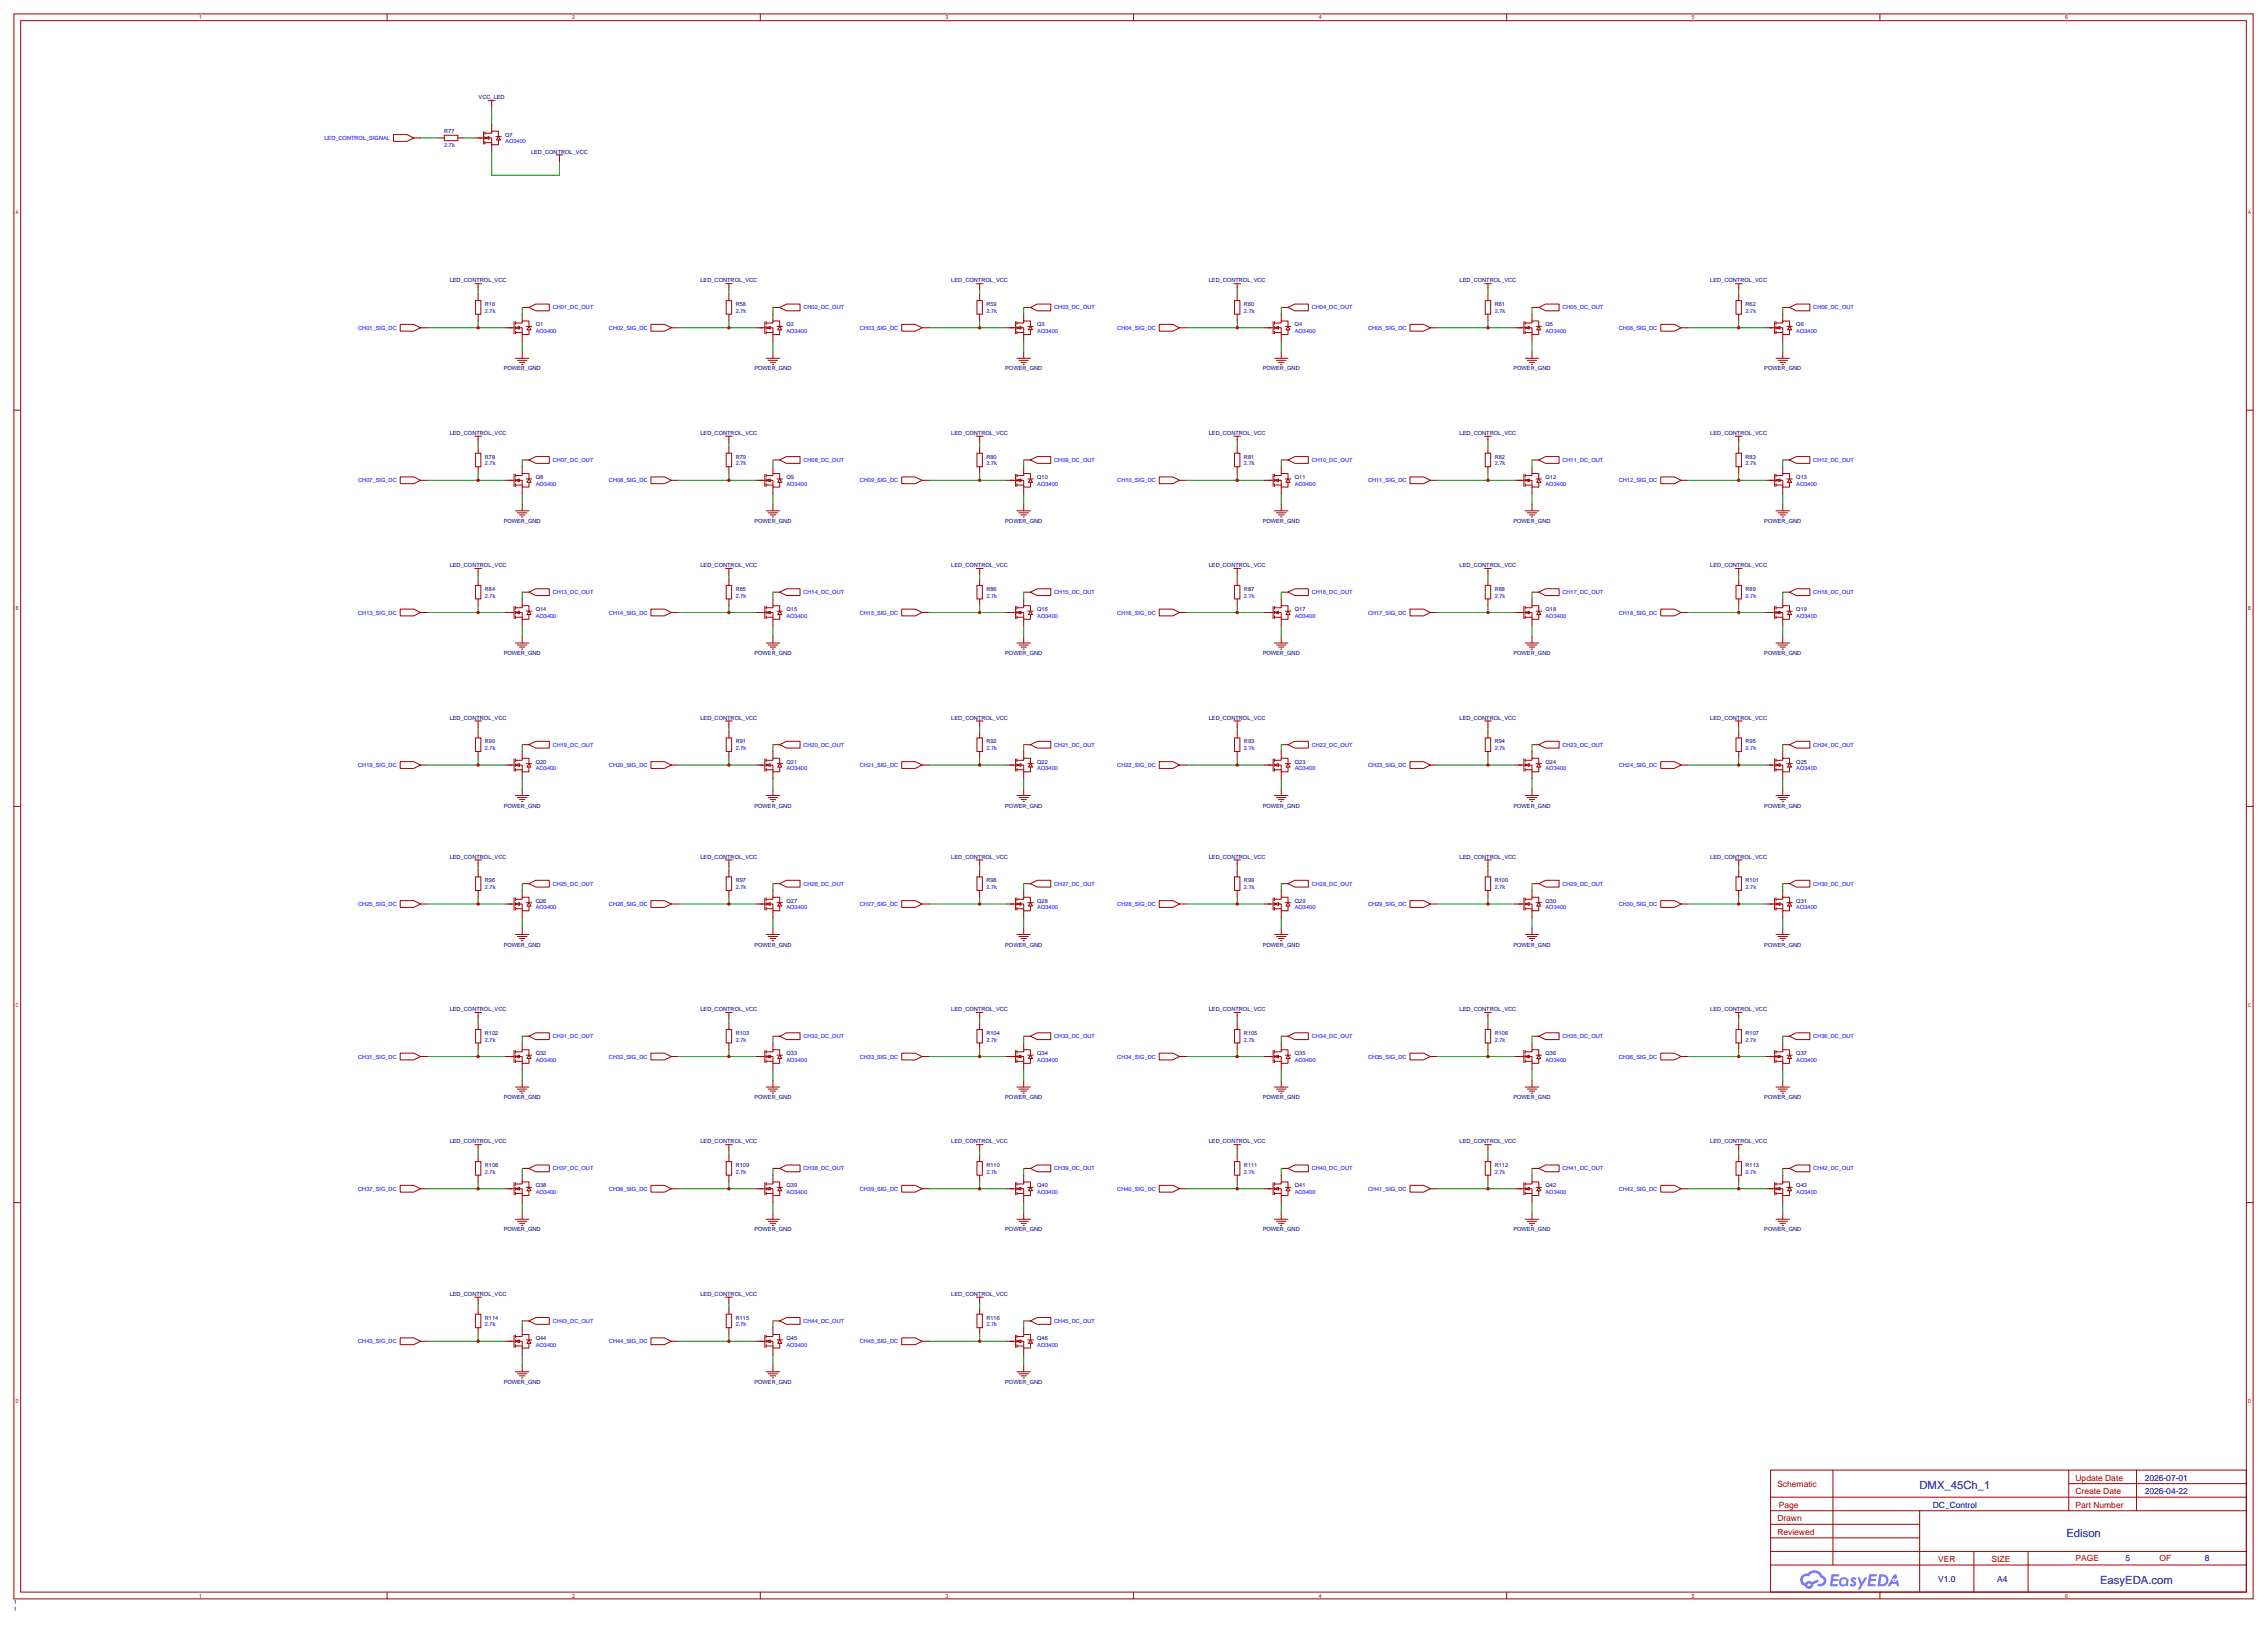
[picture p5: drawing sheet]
<svg xmlns="http://www.w3.org/2000/svg" width="850mm" height="609mm" viewBox="0 0 850 609" stroke-linecap="round" stroke-linejoin="round" font-family="sans-serif">
<defs><g id="words">
<g font-size="4.2" fill="#000080">
<text x="719.4" y="557.9">DMX_45Ch_1</text>
<text x="774.5" y="575.7">Edison</text>
<text x="787.1" y="593.5">EasyEDA.com</text>
</g>
<g font-size="3.2" fill="#a00000">
<text x="666.1" y="557.3">Schematic</text>
<text x="777.9" y="554.7">Update Date</text>
<text x="777.9" y="559.8">Create Date</text>
<text x="666.1" y="570">Drawn</text>
<text x="666.6" y="564.9">Page</text>
<text x="777.9" y="564.9">Part Number</text>
<text x="666.1" y="575.1">Reviewed</text>
<text x="726.4" y="585.2">VER</text>
<text x="746.4" y="585.2">SIZE</text>
<text x="777.9" y="585">PAGE</text>
<text x="809.4" y="585">OF</text>
</g>
<g font-size="3.2" fill="#000080">
<text x="803.8" y="554.7">2026-07-01</text>
<text x="803.8" y="559.8">2026-04-22</text>
<text x="724.4" y="564.9">DC_Control</text>
<text x="796.6" y="585">5</text>
<text x="826.3" y="585">8</text>
<text x="726.3" y="592.8">V1.0</text>
<text x="748.5" y="592.8">A4</text>
</g>
<g font-size="2.1" fill="#000080">
<text x="179.4" y="37.2">VCC_LED</text>
<text x="166.5" y="49.9">R77</text>
<text x="189.4" y="51.2">Q7</text>
<text x="199" y="57.5">LED_CONTROL_VCC</text>
<text x="168.6" y="105.8">LED_CONTROL_VCC</text>
<text x="262.5" y="105.8">LED_CONTROL_VCC</text>
<text x="356.5" y="105.8">LED_CONTROL_VCC</text>
<text x="453" y="105.8">LED_CONTROL_VCC</text>
<text x="547" y="105.8">LED_CONTROL_VCC</text>
<text x="641" y="105.8">LED_CONTROL_VCC</text>
<text x="181.7" y="114.7">R16</text>
<text x="275.7" y="114.7">R58</text>
<text x="369.7" y="114.7">R59</text>
<text x="466.2" y="114.7">R60</text>
<text x="560.2" y="114.7">R61</text>
<text x="654.2" y="114.7">R62</text>
<text x="200.8" y="122.3">Q1</text>
<text x="294.8" y="122.3">Q2</text>
<text x="388.7" y="122.3">Q3</text>
<text x="485.3" y="122.3">Q4</text>
<text x="579.2" y="122.3">Q5</text>
<text x="673.2" y="122.3">Q6</text>
<text x="188.8" y="138.8">POWER_GND</text>
<text x="282.7" y="138.8">POWER_GND</text>
<text x="376.7" y="138.8">POWER_GND</text>
<text x="473.2" y="138.8">POWER_GND</text>
<text x="567.2" y="138.8">POWER_GND</text>
<text x="661.2" y="138.8">POWER_GND</text>
<text x="168.6" y="162.9">LED_CONTROL_VCC</text>
<text x="262.5" y="162.9">LED_CONTROL_VCC</text>
<text x="356.5" y="162.9">LED_CONTROL_VCC</text>
<text x="453" y="162.9">LED_CONTROL_VCC</text>
<text x="547" y="162.9">LED_CONTROL_VCC</text>
<text x="641" y="162.9">LED_CONTROL_VCC</text>
<text x="181.7" y="171.8">R78</text>
<text x="275.7" y="171.8">R79</text>
<text x="369.7" y="171.8">R80</text>
<text x="466.2" y="171.8">R81</text>
<text x="560.2" y="171.8">R82</text>
<text x="654.2" y="171.8">R83</text>
<text x="200.8" y="179.5">Q8</text>
<text x="294.8" y="179.5">Q9</text>
<text x="388.7" y="179.5">Q10</text>
<text x="485.3" y="179.5">Q11</text>
<text x="579.2" y="179.5">Q12</text>
<text x="673.2" y="179.5">Q13</text>
<text x="188.8" y="196">POWER_GND</text>
<text x="282.7" y="196">POWER_GND</text>
<text x="376.7" y="196">POWER_GND</text>
<text x="473.2" y="196">POWER_GND</text>
<text x="567.2" y="196">POWER_GND</text>
<text x="661.2" y="196">POWER_GND</text>
<text x="168.6" y="212.5">LED_CONTROL_VCC</text>
<text x="262.5" y="212.5">LED_CONTROL_VCC</text>
<text x="356.5" y="212.5">LED_CONTROL_VCC</text>
<text x="453" y="212.5">LED_CONTROL_VCC</text>
<text x="547" y="212.5">LED_CONTROL_VCC</text>
<text x="641" y="212.5">LED_CONTROL_VCC</text>
<text x="181.7" y="221.4">R84</text>
<text x="275.7" y="221.4">R85</text>
<text x="369.7" y="221.4">R86</text>
<text x="466.2" y="221.4">R87</text>
<text x="560.2" y="221.4">R88</text>
<text x="654.2" y="221.4">R89</text>
<text x="200.8" y="229">Q14</text>
<text x="294.8" y="229">Q15</text>
<text x="388.7" y="229">Q16</text>
<text x="485.3" y="229">Q17</text>
<text x="579.2" y="229">Q18</text>
<text x="673.2" y="229">Q19</text>
<text x="188.8" y="245.5">POWER_GND</text>
<text x="282.7" y="245.5">POWER_GND</text>
<text x="376.7" y="245.5">POWER_GND</text>
<text x="473.2" y="245.5">POWER_GND</text>
<text x="567.2" y="245.5">POWER_GND</text>
<text x="661.2" y="245.5">POWER_GND</text>
<text x="168.6" y="269.6">LED_CONTROL_VCC</text>
<text x="262.5" y="269.6">LED_CONTROL_VCC</text>
<text x="356.5" y="269.6">LED_CONTROL_VCC</text>
<text x="453" y="269.6">LED_CONTROL_VCC</text>
<text x="547" y="269.6">LED_CONTROL_VCC</text>
<text x="641" y="269.6">LED_CONTROL_VCC</text>
<text x="181.7" y="278.5">R90</text>
<text x="275.7" y="278.5">R91</text>
<text x="369.7" y="278.5">R92</text>
<text x="466.2" y="278.5">R93</text>
<text x="560.2" y="278.5">R94</text>
<text x="654.2" y="278.5">R95</text>
<text x="200.8" y="286.1">Q20</text>
<text x="294.8" y="286.1">Q21</text>
<text x="388.7" y="286.1">Q22</text>
<text x="485.3" y="286.1">Q23</text>
<text x="579.2" y="286.1">Q24</text>
<text x="673.2" y="286.1">Q25</text>
<text x="188.8" y="302.6">POWER_GND</text>
<text x="282.7" y="302.6">POWER_GND</text>
<text x="376.7" y="302.6">POWER_GND</text>
<text x="473.2" y="302.6">POWER_GND</text>
<text x="567.2" y="302.6">POWER_GND</text>
<text x="661.2" y="302.6">POWER_GND</text>
<text x="168.6" y="321.7">LED_CONTROL_VCC</text>
<text x="262.5" y="321.7">LED_CONTROL_VCC</text>
<text x="356.5" y="321.7">LED_CONTROL_VCC</text>
<text x="453" y="321.7">LED_CONTROL_VCC</text>
<text x="547" y="321.7">LED_CONTROL_VCC</text>
<text x="641" y="321.7">LED_CONTROL_VCC</text>
<text x="181.7" y="330.6">R96</text>
<text x="275.7" y="330.6">R97</text>
<text x="369.7" y="330.6">R98</text>
<text x="466.2" y="330.6">R99</text>
<text x="560.2" y="330.6">R100</text>
<text x="654.2" y="330.6">R101</text>
<text x="200.8" y="338.2">Q26</text>
<text x="294.8" y="338.2">Q27</text>
<text x="388.7" y="338.2">Q28</text>
<text x="485.3" y="338.2">Q29</text>
<text x="579.2" y="338.2">Q30</text>
<text x="673.2" y="338.2">Q31</text>
<text x="188.8" y="354.7">POWER_GND</text>
<text x="282.7" y="354.7">POWER_GND</text>
<text x="376.7" y="354.7">POWER_GND</text>
<text x="473.2" y="354.7">POWER_GND</text>
<text x="567.2" y="354.7">POWER_GND</text>
<text x="661.2" y="354.7">POWER_GND</text>
<text x="168.6" y="378.8">LED_CONTROL_VCC</text>
<text x="262.5" y="378.8">LED_CONTROL_VCC</text>
<text x="356.5" y="378.8">LED_CONTROL_VCC</text>
<text x="453" y="378.8">LED_CONTROL_VCC</text>
<text x="547" y="378.8">LED_CONTROL_VCC</text>
<text x="641" y="378.8">LED_CONTROL_VCC</text>
<text x="181.7" y="387.7">R102</text>
<text x="275.7" y="387.7">R103</text>
<text x="369.7" y="387.7">R104</text>
<text x="466.2" y="387.7">R105</text>
<text x="560.2" y="387.7">R106</text>
<text x="654.2" y="387.7">R107</text>
<text x="200.8" y="395.4">Q32</text>
<text x="294.8" y="395.4">Q33</text>
<text x="388.7" y="395.4">Q34</text>
<text x="485.3" y="395.4">Q35</text>
<text x="579.2" y="395.4">Q36</text>
<text x="673.2" y="395.4">Q37</text>
<text x="188.8" y="411.9">POWER_GND</text>
<text x="282.7" y="411.9">POWER_GND</text>
<text x="376.7" y="411.9">POWER_GND</text>
<text x="473.2" y="411.9">POWER_GND</text>
<text x="567.2" y="411.9">POWER_GND</text>
<text x="661.2" y="411.9">POWER_GND</text>
<text x="168.6" y="428.4">LED_CONTROL_VCC</text>
<text x="262.5" y="428.4">LED_CONTROL_VCC</text>
<text x="356.5" y="428.4">LED_CONTROL_VCC</text>
<text x="453" y="428.4">LED_CONTROL_VCC</text>
<text x="547" y="428.4">LED_CONTROL_VCC</text>
<text x="641" y="428.4">LED_CONTROL_VCC</text>
<text x="181.7" y="437.3">R108</text>
<text x="275.7" y="437.3">R109</text>
<text x="369.7" y="437.3">R110</text>
<text x="466.2" y="437.3">R111</text>
<text x="560.2" y="437.3">R112</text>
<text x="654.2" y="437.3">R113</text>
<text x="200.8" y="444.9">Q38</text>
<text x="294.8" y="444.9">Q39</text>
<text x="388.7" y="444.9">Q40</text>
<text x="485.3" y="444.9">Q41</text>
<text x="579.2" y="444.9">Q42</text>
<text x="673.2" y="444.9">Q43</text>
<text x="188.8" y="461.4">POWER_GND</text>
<text x="282.7" y="461.4">POWER_GND</text>
<text x="376.7" y="461.4">POWER_GND</text>
<text x="473.2" y="461.4">POWER_GND</text>
<text x="567.2" y="461.4">POWER_GND</text>
<text x="661.2" y="461.4">POWER_GND</text>
<text x="168.6" y="485.5">LED_CONTROL_VCC</text>
<text x="262.5" y="485.5">LED_CONTROL_VCC</text>
<text x="356.5" y="485.5">LED_CONTROL_VCC</text>
<text x="181.7" y="494.4">R114</text>
<text x="275.7" y="494.4">R115</text>
<text x="369.7" y="494.4">R116</text>
<text x="200.8" y="502">Q44</text>
<text x="294.8" y="502">Q45</text>
<text x="388.7" y="502">Q46</text>
<text x="188.8" y="518.5">POWER_GND</text>
<text x="282.7" y="518.5">POWER_GND</text>
<text x="376.7" y="518.5">POWER_GND</text>
<text x="5.2" y="601.1">1</text>
<text x="5.2" y="603.6">1</text>
</g>
<g font-size="2.1" fill="#00f">
<text x="121.6" y="52.5">LED_CONTROL_SIGNAL</text>
<text x="189.4" y="53.7">AO3400</text>
<text x="166.5" y="55">2.7k</text>
<text x="181.7" y="117.2">2.7k</text>
<text x="207.1" y="116">CH01_DC_OUT</text>
<text x="275.7" y="117.2">2.7k</text>
<text x="301.1" y="116">CH02_DC_OUT</text>
<text x="369.7" y="117.2">2.7k</text>
<text x="395.1" y="116">CH03_DC_OUT</text>
<text x="466.2" y="117.2">2.7k</text>
<text x="491.6" y="116">CH04_DC_OUT</text>
<text x="560.2" y="117.2">2.7k</text>
<text x="585.6" y="116">CH05_DC_OUT</text>
<text x="654.2" y="117.2">2.7k</text>
<text x="679.6" y="116">CH06_DC_OUT</text>
<text x="134.2" y="123.6">CH01_SIG_DC</text>
<text x="200.8" y="124.8">AO3400</text>
<text x="228.2" y="123.6">CH02_SIG_DC</text>
<text x="294.8" y="124.8">AO3400</text>
<text x="322.2" y="123.6">CH03_SIG_DC</text>
<text x="388.7" y="124.8">AO3400</text>
<text x="418.7" y="123.6">CH04_SIG_DC</text>
<text x="485.3" y="124.8">AO3400</text>
<text x="512.7" y="123.6">CH05_SIG_DC</text>
<text x="579.2" y="124.8">AO3400</text>
<text x="606.7" y="123.6">CH06_SIG_DC</text>
<text x="673.2" y="124.8">AO3400</text>
<text x="207.1" y="173.1">CH07_DC_OUT</text>
<text x="301.1" y="173.1">CH08_DC_OUT</text>
<text x="395.1" y="173.1">CH09_DC_OUT</text>
<text x="491.6" y="173.1">CH10_DC_OUT</text>
<text x="585.6" y="173.1">CH11_DC_OUT</text>
<text x="679.6" y="173.1">CH12_DC_OUT</text>
<text x="181.7" y="174.4">2.7k</text>
<text x="275.7" y="174.4">2.7k</text>
<text x="369.7" y="174.4">2.7k</text>
<text x="466.2" y="174.4">2.7k</text>
<text x="560.2" y="174.4">2.7k</text>
<text x="654.2" y="174.4">2.7k</text>
<text x="134.2" y="180.7">CH07_SIG_DC</text>
<text x="200.8" y="182">AO3400</text>
<text x="228.2" y="180.7">CH08_SIG_DC</text>
<text x="294.8" y="182">AO3400</text>
<text x="322.2" y="180.7">CH09_SIG_DC</text>
<text x="388.7" y="182">AO3400</text>
<text x="418.7" y="180.7">CH10_SIG_DC</text>
<text x="485.3" y="182">AO3400</text>
<text x="512.7" y="180.7">CH11_SIG_DC</text>
<text x="579.2" y="182">AO3400</text>
<text x="606.7" y="180.7">CH12_SIG_DC</text>
<text x="673.2" y="182">AO3400</text>
<text x="181.7" y="223.9">2.7k</text>
<text x="207.1" y="222.6">CH13_DC_OUT</text>
<text x="275.7" y="223.9">2.7k</text>
<text x="301.1" y="222.6">CH14_DC_OUT</text>
<text x="369.7" y="223.9">2.7k</text>
<text x="395.1" y="222.6">CH15_DC_OUT</text>
<text x="466.2" y="223.9">2.7k</text>
<text x="491.6" y="222.6">CH16_DC_OUT</text>
<text x="560.2" y="223.9">2.7k</text>
<text x="585.6" y="222.6">CH17_DC_OUT</text>
<text x="654.2" y="223.9">2.7k</text>
<text x="679.6" y="222.6">CH18_DC_OUT</text>
<text x="134.2" y="230.3">CH13_SIG_DC</text>
<text x="200.8" y="231.5">AO3400</text>
<text x="228.2" y="230.3">CH14_SIG_DC</text>
<text x="294.8" y="231.5">AO3400</text>
<text x="322.2" y="230.3">CH15_SIG_DC</text>
<text x="388.7" y="231.5">AO3400</text>
<text x="418.7" y="230.3">CH16_SIG_DC</text>
<text x="485.3" y="231.5">AO3400</text>
<text x="512.7" y="230.3">CH17_SIG_DC</text>
<text x="579.2" y="231.5">AO3400</text>
<text x="606.7" y="230.3">CH18_SIG_DC</text>
<text x="673.2" y="231.5">AO3400</text>
<text x="181.7" y="281.1">2.7k</text>
<text x="207.1" y="279.8">CH19_DC_OUT</text>
<text x="275.7" y="281.1">2.7k</text>
<text x="301.1" y="279.8">CH20_DC_OUT</text>
<text x="369.7" y="281.1">2.7k</text>
<text x="395.1" y="279.8">CH21_DC_OUT</text>
<text x="466.2" y="281.1">2.7k</text>
<text x="491.6" y="279.8">CH22_DC_OUT</text>
<text x="560.2" y="281.1">2.7k</text>
<text x="585.6" y="279.8">CH23_DC_OUT</text>
<text x="654.2" y="281.1">2.7k</text>
<text x="679.6" y="279.8">CH24_DC_OUT</text>
<text x="134.2" y="287.4">CH19_SIG_DC</text>
<text x="228.2" y="287.4">CH20_SIG_DC</text>
<text x="322.2" y="287.4">CH21_SIG_DC</text>
<text x="418.7" y="287.4">CH22_SIG_DC</text>
<text x="512.7" y="287.4">CH23_SIG_DC</text>
<text x="606.7" y="287.4">CH24_SIG_DC</text>
<text x="200.8" y="288.7">AO3400</text>
<text x="294.8" y="288.7">AO3400</text>
<text x="388.7" y="288.7">AO3400</text>
<text x="485.3" y="288.7">AO3400</text>
<text x="579.2" y="288.7">AO3400</text>
<text x="673.2" y="288.7">AO3400</text>
<text x="181.7" y="333.1">2.7k</text>
<text x="207.1" y="331.9">CH25_DC_OUT</text>
<text x="275.7" y="333.1">2.7k</text>
<text x="301.1" y="331.9">CH26_DC_OUT</text>
<text x="369.7" y="333.1">2.7k</text>
<text x="395.1" y="331.9">CH27_DC_OUT</text>
<text x="466.2" y="333.1">2.7k</text>
<text x="491.6" y="331.9">CH28_DC_OUT</text>
<text x="560.2" y="333.1">2.7k</text>
<text x="585.6" y="331.9">CH29_DC_OUT</text>
<text x="654.2" y="333.1">2.7k</text>
<text x="679.6" y="331.9">CH30_DC_OUT</text>
<text x="134.2" y="339.5">CH25_SIG_DC</text>
<text x="200.8" y="340.7">AO3400</text>
<text x="228.2" y="339.5">CH26_SIG_DC</text>
<text x="294.8" y="340.7">AO3400</text>
<text x="322.2" y="339.5">CH27_SIG_DC</text>
<text x="388.7" y="340.7">AO3400</text>
<text x="418.7" y="339.5">CH28_SIG_DC</text>
<text x="485.3" y="340.7">AO3400</text>
<text x="512.7" y="339.5">CH29_SIG_DC</text>
<text x="579.2" y="340.7">AO3400</text>
<text x="606.7" y="339.5">CH30_SIG_DC</text>
<text x="673.2" y="340.7">AO3400</text>
<text x="207.1" y="389">CH31_DC_OUT</text>
<text x="301.1" y="389">CH32_DC_OUT</text>
<text x="395.1" y="389">CH33_DC_OUT</text>
<text x="491.6" y="389">CH34_DC_OUT</text>
<text x="585.6" y="389">CH35_DC_OUT</text>
<text x="679.6" y="389">CH36_DC_OUT</text>
<text x="181.7" y="390.3">2.7k</text>
<text x="275.7" y="390.3">2.7k</text>
<text x="369.7" y="390.3">2.7k</text>
<text x="466.2" y="390.3">2.7k</text>
<text x="560.2" y="390.3">2.7k</text>
<text x="654.2" y="390.3">2.7k</text>
<text x="134.2" y="396.6">CH31_SIG_DC</text>
<text x="200.8" y="397.9">AO3400</text>
<text x="228.2" y="396.6">CH32_SIG_DC</text>
<text x="294.8" y="397.9">AO3400</text>
<text x="322.2" y="396.6">CH33_SIG_DC</text>
<text x="388.7" y="397.9">AO3400</text>
<text x="418.7" y="396.6">CH34_SIG_DC</text>
<text x="485.3" y="397.9">AO3400</text>
<text x="512.7" y="396.6">CH35_SIG_DC</text>
<text x="579.2" y="397.9">AO3400</text>
<text x="606.7" y="396.6">CH36_SIG_DC</text>
<text x="673.2" y="397.9">AO3400</text>
<text x="181.7" y="439.8">2.7k</text>
<text x="207.1" y="438.5">CH37_DC_OUT</text>
<text x="275.7" y="439.8">2.7k</text>
<text x="301.1" y="438.5">CH38_DC_OUT</text>
<text x="369.7" y="439.8">2.7k</text>
<text x="395.1" y="438.5">CH39_DC_OUT</text>
<text x="466.2" y="439.8">2.7k</text>
<text x="491.6" y="438.5">CH40_DC_OUT</text>
<text x="560.2" y="439.8">2.7k</text>
<text x="585.6" y="438.5">CH41_DC_OUT</text>
<text x="654.2" y="439.8">2.7k</text>
<text x="679.6" y="438.5">CH42_DC_OUT</text>
<text x="134.2" y="446.2">CH37_SIG_DC</text>
<text x="200.8" y="447.4">AO3400</text>
<text x="228.2" y="446.2">CH38_SIG_DC</text>
<text x="294.8" y="447.4">AO3400</text>
<text x="322.2" y="446.2">CH39_SIG_DC</text>
<text x="388.7" y="447.4">AO3400</text>
<text x="418.7" y="446.2">CH40_SIG_DC</text>
<text x="485.3" y="447.4">AO3400</text>
<text x="512.7" y="446.2">CH41_SIG_DC</text>
<text x="579.2" y="447.4">AO3400</text>
<text x="606.7" y="446.2">CH42_SIG_DC</text>
<text x="673.2" y="447.4">AO3400</text>
<text x="181.7" y="497">2.7k</text>
<text x="207.1" y="495.7">CH43_DC_OUT</text>
<text x="275.7" y="497">2.7k</text>
<text x="301.1" y="495.7">CH44_DC_OUT</text>
<text x="369.7" y="497">2.7k</text>
<text x="395.1" y="495.7">CH45_DC_OUT</text>
<text x="134.2" y="503.3">CH43_SIG_DC</text>
<text x="228.2" y="503.3">CH44_SIG_DC</text>
<text x="322.2" y="503.3">CH45_SIG_DC</text>
<text x="200.8" y="504.6">AO3400</text>
<text x="294.8" y="504.6">AO3400</text>
<text x="388.7" y="504.6">AO3400</text>
</g>
</g></defs>
<g fill="none" stroke="#a10000" stroke-width=".37">
<path d="M5.2 5.2h839.2v593.9h-839.2zM7.7 7.7h834.2v588.8h-834.2zM145.1 5.2v2.5M284.9 5.2v2.5M424.8 5.2v2.5M564.7 5.2v2.5M704.6 5.2v2.5M5.2 153.7h2.5M841.9 153.7h2.5M5.2 302.1h2.5M841.9 302.1h2.5M5.2 450.6h2.5"/>
<path d="M841.9 450.6h2.5M663.6 550.8h178.3v45.7h-178.3zM686.9 550.8v35.6M775.3 550.8v15.2M775.3 555.9h66.6M800.7 550.8v15.2M663.6 571.1h55.9M663.6 566h178.3M663.6 576.2h55.9M663.6 561h178.3M719.5 566v30.5M145.1 596.5v2.6"/>
<path d="M284.9 596.5v2.6M424.8 596.5v2.6M564.7 596.5v2.6M663.6 586.4h178.3M663.6 581.3h178.3M704.6 596.5v2.6M739.8 581.3v15.2M760.1 581.3v15.2"/>
</g>
<g fill="#5487ff">
<path d="M693.9 591.2a1.3 1.3 0 0 1 1.9 .3l-.4 .6-.7-.4-.2 .1 .1 .3a1.24 1.24 0 0 1 .9 1.9 1.24 1.24 0 0 1-2.1 0l-.2-.2 .5-.6 .8 .5a.31 .31 0 0 0 .3-.3 .31 .31 0 0 0-.3-.4 1.12 1.12 0 0 1-.6-1.8z"/>
<path d="M696.2 591h.8l.7 2 1.2-2h.9l-2.7 4.5h-.9l1-1.6z"/>
<path d="M686.4 589.8l2.9 .2-.1 .6h-2l-.1 1h1.6l.3 .4-.4 .4h-1.7l-.1 1.2h1.8l.2 .3-.2 .4h-2.8z"/>
<path d="M700.5 589.9l2.9 .1-.1 .6h-2l-.1 1h1.6l.4 .4-.5 .4h-1.6l-.2 1.2h1.8l.2 .3-.2 .4h-2.8z"/>
<path d="M709.9 589.9h.8l.3 1.3-.6 .3a.75 .75 0 0 0-1.1 .3 .75 .75 0 0 0 .4 1.1 .75 .75 0 0 0 1-.7l.5-.3 .6 2.4h-.8l-.3-.9h-1.8l-.5 .9h-1z"/>
<path d="M704.3 589.9l-.6 4.4h1.4a2.27 2.27 0 0 0 2.7-2.3 2.27 2.27 0 0 0-2.7-2.1zM705.1 590.6a1.54 1.54 0 0 1 1.8 1.8 1.54 1.54 0 0 1-2.2 1.2z"/>
<path d="M689.7 591.5a1.67 1.67 0 0 0-.2 2.3 1.67 1.67 0 0 0 2.3 .3l.7 .2 .3-2.4-.6-.4a1.59 1.59 0 0 0-2.5 0zM689.9 592.7a1.01 1.01 0 0 1 2 0 1.01 1.01 0 0 1-2 0z"/>
<path d="M675.4 590.3a2.37 2.37 0 0 0 1.1 4 1.54 1.54 0 0 0 1.8 1 1.54 1.54 0 0 0 1.2-1.6l2.2-1.1-.5-.8-2.1 1a1.57 1.57 0 0 0-2.6 .5 1.5 1.5 0 0 1-.7-2.1 1.5 1.5 0 0 1 2.2-.5 2.27 2.27 0 0 1 2.3-1.4 2.27 2.27 0 0 1 2 1.8 1.23 1.23 0 0 1 1.1 1.6 1.23 1.23 0 0 1-1.7 .7 .47 .47 0 0 0-.6 .4 .47 .47 0 0 0 .5 .5 2.14 2.14 0 0 0 2.7-1.3 2.14 2.14 0 0 0-1.3-2.7 3.4 3.4 0 0 0-5.7-.7l-.9 .1zM677.4 593.8a.6 .6 0 0 1 1.2 0 .6 .6 0 0 1-1.2 0z"/>
<circle cx="709.9" cy="592.1" r=".28"/>
</g>
<path d="M179.2 110.1v2.5M179.2 117.7v2.6M195.7 131.7v2.5" fill="none" stroke="#870000" stroke-width=".37"/>
<path d="M178.2 112.6h2v5.1h-2zM193.2 134.2h5M193.9 135h3.6M194.7 135.8h2M195.5 136.5h.5" fill="none" stroke="#a10000" stroke-width=".37"/>
<path d="M160.1 122.8h29.3M179.2 120.3v2.5M195.7 127.9v3.8" fill="none" stroke="#008700" stroke-width=".37"/>
<circle cx="179.2" cy="122.8" r=".63" fill="#c00"/>
<path d="M179.2 107.6v1.2M195.7 115.2h2.5M273.2 110.1v2.5M273.2 117.7v2.6M157.6 122.8h2.5M289.7 131.7v2.5" fill="none" stroke="#870000" stroke-width=".37"/>
<path d="M177.9 106.3h2.6M179.2 106.3v1.3M198.2 115.2l2.6-1.3h5.1v2.6h-5.1zM272.2 112.6h2v5.1h-2zM150 121.5h5.1l2.5 1.3-2.5 1.3h-5.1zM287.1 134.2h5.1M287.9 135h3.6M288.7 135.8h2M289.4 136.5h.5" fill="none" stroke="#a10000" stroke-width=".37"/>
<path d="M179.2 108.8v1.3M195.7 115.2v2.5M254.1 122.8h29.2M273.2 120.3v2.5M289.7 127.9v3.8" fill="none" stroke="#008700" stroke-width=".37"/>
<circle cx="273.2" cy="122.8" r=".63" fill="#c00"/>
<path d="M273.2 107.6v1.2M289.7 115.2h2.5M367.2 110.1v2.5M367.2 117.7v2.6M251.6 122.8h2.5M383.7 131.7v2.5" fill="none" stroke="#870000" stroke-width=".37"/>
<path d="M271.9 106.3h2.5M273.2 106.3v1.3M292.2 115.2l2.6-1.3h5v2.6h-5zM366.1 112.6h2.1v5.1h-2.1zM244 121.5h5l2.6 1.3-2.6 1.3h-5zM381.1 134.2h5.1M381.9 135h3.5M382.7 135.8h2M383.4 136.5h.5" fill="none" stroke="#a10000" stroke-width=".37"/>
<path d="M273.2 108.8v1.3M289.7 115.2v2.5M348.1 122.8h29.2M367.2 120.3v2.5M383.7 127.9v3.8" fill="none" stroke="#008700" stroke-width=".37"/>
<circle cx="367.2" cy="122.8" r=".63" fill="#c00"/>
<path d="M367.2 107.6v1.2M383.7 115.2h2.5M463.7 110.1v2.5M463.7 117.7v2.6M345.6 122.8h2.5M480.2 131.7v2.5" fill="none" stroke="#870000" stroke-width=".37"/>
<path d="M365.9 106.3h2.5M367.2 106.3v1.3M386.2 115.2l2.5-1.3h5.1v2.6h-5.1zM462.7 112.6h2v5.1h-2zM337.9 121.5h5.1l2.6 1.3-2.6 1.3h-5.1zM477.6 134.2h5.1M478.4 135h3.6M479.2 135.8h2M479.9 136.5h.5" fill="none" stroke="#a10000" stroke-width=".37"/>
<path d="M367.2 108.8v1.3M383.7 115.2v2.5M444.6 122.8h29.2M463.7 120.3v2.5M480.2 127.9v3.8" fill="none" stroke="#008700" stroke-width=".37"/>
<circle cx="463.7" cy="122.8" r=".63" fill="#c00"/>
<path d="M463.7 107.6v1.2M480.2 115.2h2.5M557.7 110.1v2.5M557.7 117.7v2.6M442.1 122.8h2.5M574.2 131.7v2.5" fill="none" stroke="#870000" stroke-width=".37"/>
<path d="M462.4 106.3h2.5M463.7 106.3v1.3M482.7 115.2l2.6-1.3h5v2.6h-5zM556.6 112.6h2.1v5.1h-2.1zM434.5 121.5h5l2.6 1.3-2.6 1.3h-5zM571.6 134.2h5.1M572.4 135h3.5M573.2 135.8h2M573.9 136.5h.5" fill="none" stroke="#a10000" stroke-width=".37"/>
<path d="M463.7 108.8v1.3M480.2 115.2v2.5M538.6 122.8h29.2M557.7 120.3v2.5M574.2 127.9v3.8" fill="none" stroke="#008700" stroke-width=".37"/>
<circle cx="557.7" cy="122.8" r=".63" fill="#c00"/>
<path d="M557.7 107.6v1.2M574.2 115.2h2.5M651.6 110.1v2.5M651.6 117.7v2.6M536.1 122.8h2.5M668.1 131.7v2.5" fill="none" stroke="#870000" stroke-width=".37"/>
<path d="M556.4 106.3h2.5M557.7 106.3v1.3M576.7 115.2l2.5-1.3h5.1v2.6h-5.1zM650.6 112.6h2.1v5.1h-2.1zM528.4 121.5h5.1l2.6 1.3-2.6 1.3h-5.1zM665.6 134.2h5.1M666.4 135h3.5M667.1 135.8h2.1M667.9 136.5h.5" fill="none" stroke="#a10000" stroke-width=".37"/>
<path d="M557.7 108.8v1.3M574.2 115.2v2.5M632.6 122.8h29.2M651.6 120.3v2.5M668.1 127.9v3.8" fill="none" stroke="#008700" stroke-width=".37"/>
<circle cx="651.6" cy="122.8" r=".63" fill="#c00"/>
<path d="M184.3 39v1.3M155.1 51.7h2.5M164 51.7h2.5M171.6 51.7h2.5M209.7 59.3v1.3M651.6 107.6v1.2M668.1 115.2h2.6M630 122.8h2.6M179.2 167.3v2.5M179.2 174.9v2.5M195.7 188.8v2.6" fill="none" stroke="#870000" stroke-width=".37"/>
<g fill="none" stroke="#a10000" stroke-width=".37">
<path d="M183 37.7h2.5M184.3 37.7v1.3M147.4 50.4h5.1l2.6 1.3-2.6 1.3h-5.1zM166.5 50.7h5.1v2h-5.1zM208.4 58h2.5M209.7 58v1.3M650.4 106.3h2.5M651.6 106.3v1.3M670.7 115.2l2.5-1.3h5.1v2.6h-5.1zM622.4 121.5h5.1l2.5 1.3-2.5 1.3h-5.1zM178.2 169.8h2v5.1h-2zM193.2 191.4h5"/>
<path d="M193.9 192.2h3.6M194.7 192.9h2M195.5 193.7h.5"/>
</g>
<path d="M157.6 51.7h6.4M174.1 51.7h3.8M184.3 56.8v8.9h25.4v-5.1M184.3 40.3v6.3M651.6 108.8v1.3M668.1 115.2v2.5M160.1 180h29.3M179.2 177.4v2.6M195.7 185v3.8" fill="none" stroke="#008700" stroke-width=".37"/>
<circle cx="179.2" cy="180" r=".63" fill="#c00"/>
<path d="M157.6 180h2.5M179.2 164.7v1.3M195.7 172.3h2.5M273.2 167.3v2.5M273.2 174.9v2.5M289.7 188.8v2.6" fill="none" stroke="#870000" stroke-width=".37"/>
<path d="M150 178.7h5.1l2.5 1.3-2.5 1.2h-5.1zM177.9 163.4h2.6M179.2 163.4v1.3M198.2 172.3l2.6-1.2h5.1v2.5h-5.1zM272.2 169.8h2v5.1h-2zM287.1 191.4h5.1M287.9 192.2h3.6M288.7 192.9h2M289.4 193.7h.5" fill="none" stroke="#a10000" stroke-width=".37"/>
<path d="M179.2 166v1.3M195.7 172.3v2.6M254.1 180h29.2M273.2 177.4v2.6M289.7 185v3.8" fill="none" stroke="#008700" stroke-width=".37"/>
<circle cx="273.2" cy="180" r=".63" fill="#c00"/>
<path d="M251.6 180h2.5M273.2 164.7v1.3M289.7 172.3h2.5M367.2 167.3v2.5M367.2 174.9v2.5M383.7 188.8v2.6" fill="none" stroke="#870000" stroke-width=".37"/>
<path d="M244 178.7h5l2.6 1.3-2.6 1.2h-5zM271.9 163.4h2.5M273.2 163.4v1.3M292.2 172.3l2.6-1.2h5v2.5h-5zM366.1 169.8h2.1v5.1h-2.1zM381.1 191.4h5.1M381.9 192.2h3.5M382.7 192.9h2M383.4 193.7h.5" fill="none" stroke="#a10000" stroke-width=".37"/>
<path d="M273.2 166v1.3M289.7 172.3v2.6M348.1 180h29.2M367.2 177.4v2.6M383.7 185v3.8" fill="none" stroke="#008700" stroke-width=".37"/>
<circle cx="367.2" cy="180" r=".63" fill="#c00"/>
<path d="M345.6 180h2.5M367.2 164.7v1.3M383.7 172.3h2.5M463.7 167.3v2.5M463.7 174.9v2.5M480.2 188.8v2.6" fill="none" stroke="#870000" stroke-width=".37"/>
<path d="M337.9 178.7h5.1l2.6 1.3-2.6 1.2h-5.1zM365.9 163.4h2.5M367.2 163.4v1.3M386.2 172.3l2.5-1.2h5.1v2.5h-5.1zM462.7 169.8h2v5.1h-2zM477.6 191.4h5.1M478.4 192.2h3.6M479.2 192.9h2M479.9 193.7h.5" fill="none" stroke="#a10000" stroke-width=".37"/>
<path d="M367.2 166v1.3M383.7 172.3v2.6M444.6 180h29.2M463.7 177.4v2.6M480.2 185v3.8" fill="none" stroke="#008700" stroke-width=".37"/>
<circle cx="463.7" cy="180" r=".63" fill="#c00"/>
<path d="M442.1 180h2.5M463.7 164.7v1.3M480.2 172.3h2.5M557.7 167.3v2.5M557.7 174.9v2.5M574.2 188.8v2.6" fill="none" stroke="#870000" stroke-width=".37"/>
<path d="M434.5 178.7h5l2.6 1.3-2.6 1.2h-5zM462.4 163.4h2.5M463.7 163.4v1.3M482.7 172.3l2.6-1.2h5v2.5h-5zM556.6 169.8h2.1v5.1h-2.1zM571.6 191.4h5.1M572.4 192.2h3.5M573.2 192.9h2M573.9 193.7h.5" fill="none" stroke="#a10000" stroke-width=".37"/>
<path d="M463.7 166v1.3M480.2 172.3v2.6M538.6 180h29.2M557.7 177.4v2.6M574.2 185v3.8" fill="none" stroke="#008700" stroke-width=".37"/>
<circle cx="557.7" cy="180" r=".63" fill="#c00"/>
<path d="M536.1 180h2.5M557.7 164.7v1.3M574.2 172.3h2.5M651.6 167.3v2.5M651.6 174.9v2.5M668.1 188.8v2.6" fill="none" stroke="#870000" stroke-width=".37"/>
<path d="M528.4 178.7h5.1l2.6 1.3-2.6 1.2h-5.1zM556.4 163.4h2.5M557.7 163.4v1.3M576.7 172.3l2.5-1.2h5.1v2.5h-5.1zM650.6 169.8h2.1v5.1h-2.1zM665.6 191.4h5.1M666.4 192.2h3.5M667.1 192.9h2.1M667.9 193.7h.5" fill="none" stroke="#a10000" stroke-width=".37"/>
<path d="M557.7 166v1.3M574.2 172.3v2.6M632.6 180h29.2M651.6 177.4v2.6M668.1 185v3.8" fill="none" stroke="#008700" stroke-width=".37"/>
<circle cx="651.6" cy="180" r=".63" fill="#c00"/>
<path d="M630 180h2.6M651.6 164.7v1.3M668.1 172.3h2.6M179.2 216.8v2.5M179.2 224.4v2.5M195.7 238.4v2.5" fill="none" stroke="#870000" stroke-width=".37"/>
<path d="M622.4 178.7h5.1l2.5 1.3-2.5 1.2h-5.1zM650.4 163.4h2.5M651.6 163.4v1.3M670.7 172.3l2.5-1.2h5.1v2.5h-5.1zM178.2 219.3h2v5.1h-2zM193.2 240.9h5M193.9 241.7h3.6M194.7 242.4h2M195.5 243.2h.5" fill="none" stroke="#a10000" stroke-width=".37"/>
<path d="M651.6 166v1.3M668.1 172.3v2.6M160.1 229.5h29.3M179.2 226.9v2.6M195.7 234.6v3.8" fill="none" stroke="#008700" stroke-width=".37"/>
<circle cx="179.2" cy="229.5" r=".63" fill="#c00"/>
<path d="M179.2 214.2v1.3M273.2 216.8v2.5M157.6 229.5h2.5M195.7 221.9h2.5M273.2 224.4v2.5M289.7 238.4v2.5" fill="none" stroke="#870000" stroke-width=".37"/>
<path d="M177.9 213h2.6M179.2 213v1.2M272.2 219.3h2v5.1h-2zM150 228.2h5.1l2.5 1.3-2.5 1.3h-5.1zM198.2 221.9l2.6-1.3h5.1v2.5h-5.1zM287.1 240.9h5.1M287.9 241.7h3.6M288.7 242.4h2M289.4 243.2h.5" fill="none" stroke="#a10000" stroke-width=".37"/>
<path d="M179.2 215.5v1.3M195.7 221.9v2.5M254.1 229.5h29.2M273.2 226.9v2.6M289.7 234.6v3.8" fill="none" stroke="#008700" stroke-width=".37"/>
<circle cx="273.2" cy="229.5" r=".63" fill="#c00"/>
<path d="M273.2 214.2v1.3M367.2 216.8v2.5M251.6 229.5h2.5M289.7 221.9h2.5M367.2 224.4v2.5M383.7 238.4v2.5" fill="none" stroke="#870000" stroke-width=".37"/>
<path d="M271.9 213h2.5M273.2 213v1.2M366.1 219.3h2.1v5.1h-2.1zM244 228.2h5l2.6 1.3-2.6 1.3h-5zM292.2 221.9l2.6-1.3h5v2.5h-5zM381.1 240.9h5.1M381.9 241.7h3.5M382.7 242.4h2M383.4 243.2h.5" fill="none" stroke="#a10000" stroke-width=".37"/>
<path d="M273.2 215.5v1.3M289.7 221.9v2.5M348.1 229.5h29.2M367.2 226.9v2.6M383.7 234.6v3.8" fill="none" stroke="#008700" stroke-width=".37"/>
<circle cx="367.2" cy="229.5" r=".63" fill="#c00"/>
<path d="M367.2 214.2v1.3M463.7 216.8v2.5M345.6 229.5h2.5M383.7 221.9h2.5M463.7 224.4v2.5M480.2 238.4v2.5" fill="none" stroke="#870000" stroke-width=".37"/>
<path d="M365.9 213h2.5M367.2 213v1.2M462.7 219.3h2v5.1h-2zM337.9 228.2h5.1l2.6 1.3-2.6 1.3h-5.1zM386.2 221.9l2.5-1.3h5.1v2.5h-5.1zM477.6 240.9h5.1M478.4 241.7h3.6M479.2 242.4h2M479.9 243.2h.5" fill="none" stroke="#a10000" stroke-width=".37"/>
<path d="M367.2 215.5v1.3M383.7 221.9v2.5M444.6 229.5h29.2M463.7 226.9v2.6M480.2 234.6v3.8" fill="none" stroke="#008700" stroke-width=".37"/>
<circle cx="463.7" cy="229.5" r=".63" fill="#c00"/>
<path d="M463.7 214.2v1.3M557.7 216.8v2.5M442.1 229.5h2.5M480.2 221.9h2.5M557.7 224.4v2.5M574.2 238.4v2.5" fill="none" stroke="#870000" stroke-width=".37"/>
<path d="M462.4 213h2.5M463.7 213v1.2M556.6 219.3h2.1v5.1h-2.1zM434.5 228.2h5l2.6 1.3-2.6 1.3h-5zM482.7 221.9l2.6-1.3h5v2.5h-5zM571.6 240.9h5.1M572.4 241.7h3.5M573.2 242.4h2M573.9 243.2h.5" fill="none" stroke="#a10000" stroke-width=".37"/>
<path d="M463.7 215.5v1.3M480.2 221.9v2.5M538.6 229.5h29.2M557.7 226.9v2.6M574.2 234.6v3.8" fill="none" stroke="#008700" stroke-width=".37"/>
<circle cx="557.7" cy="229.5" r=".63" fill="#c00"/>
<path d="M557.7 214.2v1.3M651.6 216.8v2.5M536.1 229.5h2.5M574.2 221.9h2.5M651.6 224.4v2.5M668.1 238.4v2.5" fill="none" stroke="#870000" stroke-width=".37"/>
<path d="M556.4 213h2.5M557.7 213v1.2M650.6 219.3h2.1v5.1h-2.1zM528.4 228.2h5.1l2.6 1.3-2.6 1.3h-5.1zM576.7 221.9l2.5-1.3h5.1v2.5h-5.1zM665.6 240.9h5.1M666.4 241.7h3.5M667.1 242.4h2.1M667.9 243.2h.5" fill="none" stroke="#a10000" stroke-width=".37"/>
<path d="M557.7 215.5v1.3M574.2 221.9v2.5M632.6 229.5h29.2M651.6 226.9v2.6M668.1 234.6v3.8" fill="none" stroke="#008700" stroke-width=".37"/>
<circle cx="651.6" cy="229.5" r=".63" fill="#c00"/>
<path d="M651.6 214.2v1.3M630 229.5h2.6M668.1 221.9h2.6M179.2 273.9v2.6M179.2 281.6v2.5M195.7 295.5v2.6" fill="none" stroke="#870000" stroke-width=".37"/>
<path d="M650.4 213h2.5M651.6 213v1.2M622.4 228.2h5.1l2.5 1.3-2.5 1.3h-5.1zM670.7 221.9l2.5-1.3h5.1v2.5h-5.1zM178.2 276.5h2v5.1h-2zM193.2 298.1h5M193.9 298.8h3.6M194.7 299.6h2M195.5 300.4h.5" fill="none" stroke="#a10000" stroke-width=".37"/>
<path d="M651.6 215.5v1.3M668.1 221.9v2.5M160.1 286.6h29.3M179.2 284.1v2.5M195.7 291.7v3.8" fill="none" stroke="#008700" stroke-width=".37"/>
<circle cx="179.2" cy="286.6" r=".63" fill="#c00"/>
<path d="M179.2 271.4v1.3M195.7 279h2.5M273.2 273.9v2.6M157.6 286.6h2.5M273.2 281.6v2.5M289.7 295.5v2.6" fill="none" stroke="#870000" stroke-width=".37"/>
<path d="M177.9 270.1h2.6M179.2 270.1v1.3M198.2 279l2.6-1.3h5.1v2.6h-5.1zM272.2 276.5h2v5.1h-2zM150 285.4h5.1l2.5 1.2-2.5 1.3h-5.1zM287.1 298.1h5.1M287.9 298.8h3.6M288.7 299.6h2M289.4 300.4h.5" fill="none" stroke="#a10000" stroke-width=".37"/>
<path d="M179.2 272.7v1.2M195.7 279v2.6M254.1 286.6h29.2M273.2 284.1v2.5M289.7 291.7v3.8" fill="none" stroke="#008700" stroke-width=".37"/>
<circle cx="273.2" cy="286.6" r=".63" fill="#c00"/>
<path d="M273.2 271.4v1.3M289.7 279h2.5M367.2 273.9v2.6M251.6 286.6h2.5M367.2 281.6v2.5M383.7 295.5v2.6" fill="none" stroke="#870000" stroke-width=".37"/>
<path d="M271.9 270.1h2.5M273.2 270.1v1.3M292.2 279l2.6-1.3h5v2.6h-5zM366.1 276.5h2.1v5.1h-2.1zM244 285.4h5l2.6 1.2-2.6 1.3h-5zM381.1 298.1h5.1M381.9 298.8h3.5M382.7 299.6h2M383.4 300.4h.5" fill="none" stroke="#a10000" stroke-width=".37"/>
<path d="M273.2 272.7v1.2M289.7 279v2.6M348.1 286.6h29.2M367.2 284.1v2.5M383.7 291.7v3.8" fill="none" stroke="#008700" stroke-width=".37"/>
<circle cx="367.2" cy="286.6" r=".63" fill="#c00"/>
<path d="M367.2 271.4v1.3M383.7 279h2.5M463.7 273.9v2.6M345.6 286.6h2.5M463.7 281.6v2.5M480.2 295.5v2.6" fill="none" stroke="#870000" stroke-width=".37"/>
<path d="M365.9 270.1h2.5M367.2 270.1v1.3M386.2 279l2.5-1.3h5.1v2.6h-5.1zM462.7 276.5h2v5.1h-2zM337.9 285.4h5.1l2.6 1.2-2.6 1.3h-5.1zM477.6 298.1h5.1M478.4 298.8h3.6M479.2 299.6h2M479.9 300.4h.5" fill="none" stroke="#a10000" stroke-width=".37"/>
<path d="M367.2 272.7v1.2M383.7 279v2.6M444.6 286.6h29.2M463.7 284.1v2.5M480.2 291.7v3.8" fill="none" stroke="#008700" stroke-width=".37"/>
<circle cx="463.7" cy="286.6" r=".63" fill="#c00"/>
<path d="M463.7 271.4v1.3M480.2 279h2.5M557.7 273.9v2.6M442.1 286.6h2.5M557.7 281.6v2.5M574.2 295.5v2.6" fill="none" stroke="#870000" stroke-width=".37"/>
<path d="M462.4 270.1h2.5M463.7 270.1v1.3M482.7 279l2.6-1.3h5v2.6h-5zM556.6 276.5h2.1v5.1h-2.1zM434.5 285.4h5l2.6 1.2-2.6 1.3h-5zM571.6 298.1h5.1M572.4 298.8h3.5M573.2 299.6h2M573.9 300.4h.5" fill="none" stroke="#a10000" stroke-width=".37"/>
<path d="M463.7 272.7v1.2M480.2 279v2.6M538.6 286.6h29.2M557.7 284.1v2.5M574.2 291.7v3.8" fill="none" stroke="#008700" stroke-width=".37"/>
<circle cx="557.7" cy="286.6" r=".63" fill="#c00"/>
<path d="M557.7 271.4v1.3M574.2 279h2.5M651.6 273.9v2.6M536.1 286.6h2.5M651.6 281.6v2.5M668.1 295.5v2.6" fill="none" stroke="#870000" stroke-width=".37"/>
<path d="M556.4 270.1h2.5M557.7 270.1v1.3M576.7 279l2.5-1.3h5.1v2.6h-5.1zM650.6 276.5h2.1v5.1h-2.1zM528.4 285.4h5.1l2.6 1.2-2.6 1.3h-5.1zM665.6 298.1h5.1M666.4 298.8h3.5M667.1 299.6h2.1M667.9 300.4h.5" fill="none" stroke="#a10000" stroke-width=".37"/>
<path d="M557.7 272.7v1.2M574.2 279v2.6M632.6 286.6h29.2M651.6 284.1v2.5M668.1 291.7v3.8" fill="none" stroke="#008700" stroke-width=".37"/>
<circle cx="651.6" cy="286.6" r=".63" fill="#c00"/>
<path d="M651.6 271.4v1.3M668.1 279h2.6M630 286.6h2.6M179.2 326v2.5M179.2 333.6v2.6M195.7 347.6v2.5" fill="none" stroke="#870000" stroke-width=".37"/>
<path d="M650.4 270.1h2.5M651.6 270.1v1.3M670.7 279l2.5-1.3h5.1v2.6h-5.1zM622.4 285.4h5.1l2.5 1.2-2.5 1.3h-5.1zM178.2 328.5h2v5.1h-2zM193.2 350.1h5M193.9 350.9h3.6M194.7 351.7h2M195.5 352.4h.5" fill="none" stroke="#a10000" stroke-width=".37"/>
<path d="M651.6 272.7v1.2M668.1 279v2.6M160.1 338.7h29.3M179.2 336.2v2.5M195.7 343.8v3.8" fill="none" stroke="#008700" stroke-width=".37"/>
<circle cx="179.2" cy="338.7" r=".63" fill="#c00"/>
<path d="M157.6 338.7h2.5M179.2 323.5v1.2M195.7 331.1h2.5M273.2 326v2.5M273.2 333.6v2.6M289.7 347.6v2.5" fill="none" stroke="#870000" stroke-width=".37"/>
<path d="M150 337.4h5.1l2.5 1.3-2.5 1.3h-5.1zM177.9 322.2h2.6M179.2 322.2v1.3M198.2 331.1l2.6-1.3h5.1v2.6h-5.1zM272.2 328.5h2v5.1h-2zM287.1 350.1h5.1M287.9 350.9h3.6M288.7 351.7h2M289.4 352.4h.5" fill="none" stroke="#a10000" stroke-width=".37"/>
<path d="M179.2 324.7v1.3M195.7 331.1v2.5M254.1 338.7h29.2M273.2 336.2v2.5M289.7 343.8v3.8" fill="none" stroke="#008700" stroke-width=".37"/>
<circle cx="273.2" cy="338.7" r=".63" fill="#c00"/>
<path d="M251.6 338.7h2.5M273.2 323.5v1.2M289.7 331.1h2.5M367.2 326v2.5M367.2 333.6v2.6M383.7 347.6v2.5" fill="none" stroke="#870000" stroke-width=".37"/>
<path d="M244 337.4h5l2.6 1.3-2.6 1.3h-5zM271.9 322.2h2.5M273.2 322.2v1.3M292.2 331.1l2.6-1.3h5v2.6h-5zM366.1 328.5h2.1v5.1h-2.1zM381.1 350.1h5.1M381.9 350.9h3.5M382.7 351.7h2M383.4 352.4h.5" fill="none" stroke="#a10000" stroke-width=".37"/>
<path d="M273.2 324.7v1.3M289.7 331.1v2.5M348.1 338.7h29.2M367.2 336.2v2.5M383.7 343.8v3.8" fill="none" stroke="#008700" stroke-width=".37"/>
<circle cx="367.2" cy="338.7" r=".63" fill="#c00"/>
<path d="M345.6 338.7h2.5M367.2 323.5v1.2M383.7 331.1h2.5M463.7 326v2.5M463.7 333.6v2.6M480.2 347.6v2.5" fill="none" stroke="#870000" stroke-width=".37"/>
<path d="M337.9 337.4h5.1l2.6 1.3-2.6 1.3h-5.1zM365.9 322.2h2.5M367.2 322.2v1.3M386.2 331.1l2.5-1.3h5.1v2.6h-5.1zM462.7 328.5h2v5.1h-2zM477.6 350.1h5.1M478.4 350.9h3.6M479.2 351.7h2M479.9 352.4h.5" fill="none" stroke="#a10000" stroke-width=".37"/>
<path d="M367.2 324.7v1.3M383.7 331.1v2.5M444.6 338.7h29.2M463.7 336.2v2.5M480.2 343.8v3.8" fill="none" stroke="#008700" stroke-width=".37"/>
<circle cx="463.7" cy="338.7" r=".63" fill="#c00"/>
<path d="M442.1 338.7h2.5M463.7 323.5v1.2M480.2 331.1h2.5M557.7 326v2.5M557.7 333.6v2.6M574.2 347.6v2.5" fill="none" stroke="#870000" stroke-width=".37"/>
<path d="M434.5 337.4h5l2.6 1.3-2.6 1.3h-5zM462.4 322.2h2.5M463.7 322.2v1.3M482.7 331.1l2.6-1.3h5v2.6h-5zM556.6 328.5h2.1v5.1h-2.1zM571.6 350.1h5.1M572.4 350.9h3.5M573.2 351.7h2M573.9 352.4h.5" fill="none" stroke="#a10000" stroke-width=".37"/>
<path d="M463.7 324.7v1.3M480.2 331.1v2.5M538.6 338.7h29.2M557.7 336.2v2.5M574.2 343.8v3.8" fill="none" stroke="#008700" stroke-width=".37"/>
<circle cx="557.7" cy="338.7" r=".63" fill="#c00"/>
<path d="M536.1 338.7h2.5M557.7 323.5v1.2M574.2 331.1h2.5M651.6 326v2.5M651.6 333.6v2.6M668.1 347.6v2.5" fill="none" stroke="#870000" stroke-width=".37"/>
<path d="M528.4 337.4h5.1l2.6 1.3-2.6 1.3h-5.1zM556.4 322.2h2.5M557.7 322.2v1.3M576.7 331.1l2.5-1.3h5.1v2.6h-5.1zM650.6 328.5h2.1v5.1h-2.1zM665.6 350.1h5.1M666.4 350.9h3.5M667.1 351.7h2.1M667.9 352.4h.5" fill="none" stroke="#a10000" stroke-width=".37"/>
<path d="M557.7 324.7v1.3M574.2 331.1v2.5M632.6 338.7h29.2M651.6 336.2v2.5M668.1 343.8v3.8" fill="none" stroke="#008700" stroke-width=".37"/>
<circle cx="651.6" cy="338.7" r=".63" fill="#c00"/>
<path d="M630 338.7h2.6M651.6 323.5v1.2M668.1 331.1h2.6M179.2 383.2v2.5M179.2 390.8v2.5M195.7 404.7v2.6" fill="none" stroke="#870000" stroke-width=".37"/>
<path d="M622.4 337.4h5.1l2.5 1.3-2.5 1.3h-5.1zM650.4 322.2h2.5M651.6 322.2v1.3M670.7 331.1l2.5-1.3h5.1v2.6h-5.1zM178.2 385.7h2v5.1h-2zM193.2 407.3h5M193.9 408.1h3.6M194.7 408.8h2M195.5 409.6h.5" fill="none" stroke="#a10000" stroke-width=".37"/>
<path d="M651.6 324.7v1.3M668.1 331.1v2.5M160.1 395.9h29.3M179.2 393.3v2.6M195.7 400.9v3.8" fill="none" stroke="#008700" stroke-width=".37"/>
<circle cx="179.2" cy="395.9" r=".63" fill="#c00"/>
<path d="M157.6 395.9h2.5M179.2 380.6v1.3M195.7 388.2h2.5M273.2 383.2v2.5M273.2 390.8v2.5M289.7 404.7v2.6" fill="none" stroke="#870000" stroke-width=".37"/>
<path d="M177.9 379.3h2.6M179.2 379.3v1.3M150 394.6h5.1l2.5 1.3-2.5 1.2h-5.1zM198.2 388.2l2.6-1.2h5.1v2.5h-5.1zM272.2 385.7h2v5.1h-2zM287.1 407.3h5.1M287.9 408.1h3.6M288.7 408.8h2M289.4 409.6h.5" fill="none" stroke="#a10000" stroke-width=".37"/>
<path d="M179.2 381.9v1.3M195.7 388.2v2.6M254.1 395.9h29.2M273.2 393.3v2.6M289.7 400.9v3.8" fill="none" stroke="#008700" stroke-width=".37"/>
<circle cx="273.2" cy="395.9" r=".63" fill="#c00"/>
<path d="M251.6 395.9h2.5M273.2 380.6v1.3M289.7 388.2h2.5M367.2 383.2v2.5M367.2 390.8v2.5M383.7 404.7v2.6" fill="none" stroke="#870000" stroke-width=".37"/>
<path d="M271.9 379.3h2.5M273.2 379.3v1.3M244 394.6h5l2.6 1.3-2.6 1.2h-5zM292.2 388.2l2.6-1.2h5v2.5h-5zM366.1 385.7h2.1v5.1h-2.1zM381.1 407.3h5.1M381.9 408.1h3.5M382.7 408.8h2M383.4 409.6h.5" fill="none" stroke="#a10000" stroke-width=".37"/>
<path d="M273.2 381.9v1.3M289.7 388.2v2.6M348.1 395.9h29.2M367.2 393.3v2.6M383.7 400.9v3.8" fill="none" stroke="#008700" stroke-width=".37"/>
<circle cx="367.2" cy="395.9" r=".63" fill="#c00"/>
<path d="M345.6 395.9h2.5M367.2 380.6v1.3M383.7 388.2h2.5M463.7 383.2v2.5M463.7 390.8v2.5M480.2 404.7v2.6" fill="none" stroke="#870000" stroke-width=".37"/>
<path d="M365.9 379.3h2.5M367.2 379.3v1.3M337.9 394.6h5.1l2.6 1.3-2.6 1.2h-5.1zM386.2 388.2l2.5-1.2h5.1v2.5h-5.1zM462.7 385.7h2v5.1h-2zM477.6 407.3h5.1M478.4 408.1h3.6M479.2 408.8h2M479.9 409.6h.5" fill="none" stroke="#a10000" stroke-width=".37"/>
<path d="M367.2 381.9v1.3M383.7 388.2v2.6M444.6 395.9h29.2M463.7 393.3v2.6M480.2 400.9v3.8" fill="none" stroke="#008700" stroke-width=".37"/>
<circle cx="463.7" cy="395.9" r=".63" fill="#c00"/>
<path d="M442.1 395.9h2.5M463.7 380.6v1.3M480.2 388.2h2.5M557.7 383.2v2.5M557.7 390.8v2.5M574.2 404.7v2.6" fill="none" stroke="#870000" stroke-width=".37"/>
<path d="M462.4 379.3h2.5M463.7 379.3v1.3M434.5 394.6h5l2.6 1.3-2.6 1.2h-5zM482.7 388.2l2.6-1.2h5v2.5h-5zM556.6 385.7h2.1v5.1h-2.1zM571.6 407.3h5.1M572.4 408.1h3.5M573.2 408.8h2M573.9 409.6h.5" fill="none" stroke="#a10000" stroke-width=".37"/>
<path d="M463.7 381.9v1.3M480.2 388.2v2.6M538.6 395.9h29.2M557.7 393.3v2.6M574.2 400.9v3.8" fill="none" stroke="#008700" stroke-width=".37"/>
<circle cx="557.7" cy="395.9" r=".63" fill="#c00"/>
<path d="M536.1 395.9h2.5M557.7 380.6v1.3M574.2 388.2h2.5M651.6 383.2v2.5M651.6 390.8v2.5M668.1 404.7v2.6" fill="none" stroke="#870000" stroke-width=".37"/>
<path d="M556.4 379.3h2.5M557.7 379.3v1.3M528.4 394.6h5.1l2.6 1.3-2.6 1.2h-5.1zM576.7 388.2l2.5-1.2h5.1v2.5h-5.1zM650.6 385.7h2.1v5.1h-2.1zM665.6 407.3h5.1M666.4 408.1h3.5M667.1 408.8h2.1M667.9 409.6h.5" fill="none" stroke="#a10000" stroke-width=".37"/>
<path d="M557.7 381.9v1.3M574.2 388.2v2.6M632.6 395.9h29.2M651.6 393.3v2.6M668.1 400.9v3.8" fill="none" stroke="#008700" stroke-width=".37"/>
<circle cx="651.6" cy="395.9" r=".63" fill="#c00"/>
<path d="M630 395.9h2.6M651.6 380.6v1.3M668.1 388.2h2.6M179.2 432.7v2.5M179.2 440.3v2.5M195.7 454.3v2.5" fill="none" stroke="#870000" stroke-width=".37"/>
<path d="M650.4 379.3h2.5M651.6 379.3v1.3M622.4 394.6h5.1l2.5 1.3-2.5 1.2h-5.1zM670.7 388.2l2.5-1.2h5.1v2.5h-5.1zM178.2 435.2h2v5.1h-2zM193.2 456.8h5M193.9 457.6h3.6M194.7 458.3h2M195.5 459.1h.5" fill="none" stroke="#a10000" stroke-width=".37"/>
<path d="M651.6 381.9v1.3M668.1 388.2v2.6M160.1 445.4h29.3M179.2 442.8v2.6M195.7 450.5v3.8" fill="none" stroke="#008700" stroke-width=".37"/>
<circle cx="179.2" cy="445.4" r=".63" fill="#c00"/>
<path d="M179.2 430.1v1.3M195.7 437.8h2.5M273.2 432.7v2.5M157.6 445.4h2.5M273.2 440.3v2.5M289.7 454.3v2.5" fill="none" stroke="#870000" stroke-width=".37"/>
<path d="M177.9 428.9h2.6M179.2 428.9v1.2M198.2 437.8l2.6-1.3h5.1v2.5h-5.1zM272.2 435.2h2v5.1h-2zM150 444.1h5.1l2.5 1.3-2.5 1.3h-5.1zM287.1 456.8h5.1M287.9 457.6h3.6M288.7 458.3h2M289.4 459.1h.5" fill="none" stroke="#a10000" stroke-width=".37"/>
<path d="M179.2 431.4v1.3M195.7 437.8v2.5M254.1 445.4h29.2M273.2 442.8v2.6M289.7 450.5v3.8" fill="none" stroke="#008700" stroke-width=".37"/>
<circle cx="273.2" cy="445.4" r=".63" fill="#c00"/>
<path d="M273.2 430.1v1.3M289.7 437.8h2.5M367.2 432.7v2.5M251.6 445.4h2.5M367.2 440.3v2.5M383.7 454.3v2.5" fill="none" stroke="#870000" stroke-width=".37"/>
<path d="M271.9 428.9h2.5M273.2 428.9v1.2M292.2 437.8l2.6-1.3h5v2.5h-5zM366.1 435.2h2.1v5.1h-2.1zM244 444.1h5l2.6 1.3-2.6 1.3h-5zM381.1 456.8h5.1M381.9 457.6h3.5M382.7 458.3h2M383.4 459.1h.5" fill="none" stroke="#a10000" stroke-width=".37"/>
<path d="M273.2 431.4v1.3M289.7 437.8v2.5M348.1 445.4h29.2M367.2 442.8v2.6M383.7 450.5v3.8" fill="none" stroke="#008700" stroke-width=".37"/>
<circle cx="367.2" cy="445.4" r=".63" fill="#c00"/>
<path d="M367.2 430.1v1.3M383.7 437.8h2.5M463.7 432.7v2.5M345.6 445.4h2.5M463.7 440.3v2.5M480.2 454.3v2.5" fill="none" stroke="#870000" stroke-width=".37"/>
<path d="M365.9 428.9h2.5M367.2 428.9v1.2M386.2 437.8l2.5-1.3h5.1v2.5h-5.1zM462.7 435.2h2v5.1h-2zM337.9 444.1h5.1l2.6 1.3-2.6 1.3h-5.1zM477.6 456.8h5.1M478.4 457.6h3.6M479.2 458.3h2M479.9 459.1h.5" fill="none" stroke="#a10000" stroke-width=".37"/>
<path d="M367.2 431.4v1.3M383.7 437.8v2.5M444.6 445.4h29.2M463.7 442.8v2.6M480.2 450.5v3.8" fill="none" stroke="#008700" stroke-width=".37"/>
<circle cx="463.7" cy="445.4" r=".63" fill="#c00"/>
<path d="M463.7 430.1v1.3M480.2 437.8h2.5M557.7 432.7v2.5M442.1 445.4h2.5M557.7 440.3v2.5M574.2 454.3v2.5" fill="none" stroke="#870000" stroke-width=".37"/>
<path d="M462.4 428.9h2.5M463.7 428.9v1.2M482.7 437.8l2.6-1.3h5v2.5h-5zM556.6 435.2h2.1v5.1h-2.1zM434.5 444.1h5l2.6 1.3-2.6 1.3h-5zM571.6 456.8h5.1M572.4 457.6h3.5M573.2 458.3h2M573.9 459.1h.5" fill="none" stroke="#a10000" stroke-width=".37"/>
<path d="M463.7 431.4v1.3M480.2 437.8v2.5M538.6 445.4h29.2M557.7 442.8v2.6M574.2 450.5v3.8" fill="none" stroke="#008700" stroke-width=".37"/>
<circle cx="557.7" cy="445.4" r=".63" fill="#c00"/>
<path d="M557.7 430.1v1.3M574.2 437.8h2.5M651.6 432.7v2.5M536.1 445.4h2.5M651.6 440.3v2.5M668.1 454.3v2.5" fill="none" stroke="#870000" stroke-width=".37"/>
<path d="M556.4 428.9h2.5M557.7 428.9v1.2M576.7 437.8l2.5-1.3h5.1v2.5h-5.1zM650.6 435.2h2.1v5.1h-2.1zM528.4 444.1h5.1l2.6 1.3-2.6 1.3h-5.1zM665.6 456.8h5.1M666.4 457.6h3.5M667.1 458.3h2.1M667.9 459.1h.5" fill="none" stroke="#a10000" stroke-width=".37"/>
<path d="M557.7 431.4v1.3M574.2 437.8v2.5M632.6 445.4h29.2M651.6 442.8v2.6M668.1 450.5v3.8" fill="none" stroke="#008700" stroke-width=".37"/>
<circle cx="651.6" cy="445.4" r=".63" fill="#c00"/>
<path d="M651.6 430.1v1.3M668.1 437.8h2.6M630 445.4h2.6M179.2 489.8v2.6M179.2 497.5v2.5M195.7 511.4v2.6" fill="none" stroke="#870000" stroke-width=".37"/>
<path d="M650.4 428.9h2.5M651.6 428.9v1.2M670.7 437.8l2.5-1.3h5.1v2.5h-5.1zM622.4 444.1h5.1l2.5 1.3-2.5 1.3h-5.1zM178.2 492.4h2v5.1h-2zM193.2 514h5M193.9 514.7h3.6M194.7 515.5h2M195.5 516.3h.5" fill="none" stroke="#a10000" stroke-width=".37"/>
<path d="M651.6 431.4v1.3M668.1 437.8v2.5M179.2 500v2.5M160.1 502.5h29.3M195.7 507.6v3.8" fill="none" stroke="#008700" stroke-width=".37"/>
<circle cx="179.2" cy="502.5" r=".63" fill="#c00"/>
<path d="M179.2 487.3v1.3M195.7 494.9h2.5M273.2 489.8v2.6M273.2 497.5v2.5M157.6 502.5h2.5M289.7 511.4v2.6" fill="none" stroke="#870000" stroke-width=".37"/>
<path d="M177.9 486h2.6M179.2 486v1.3M198.2 494.9l2.6-1.3h5.1v2.6h-5.1zM272.2 492.4h2v5.1h-2zM150 501.3h5.1l2.5 1.2-2.5 1.3h-5.1zM287.1 514h5.1M287.9 514.7h3.6M288.7 515.5h2M289.4 516.3h.5" fill="none" stroke="#a10000" stroke-width=".37"/>
<path d="M179.2 488.6v1.2M195.7 494.9v2.6M273.2 500v2.5M254.1 502.5h29.2M289.7 507.6v3.8" fill="none" stroke="#008700" stroke-width=".37"/>
<circle cx="273.2" cy="502.5" r=".63" fill="#c00"/>
<path d="M273.2 487.3v1.3M289.7 494.9h2.5M367.2 489.8v2.6M367.2 497.5v2.5M251.6 502.5h2.5M383.7 511.4v2.6" fill="none" stroke="#870000" stroke-width=".37"/>
<path d="M271.9 486h2.5M273.2 486v1.3M292.2 494.9l2.6-1.3h5v2.6h-5zM366.1 492.4h2.1v5.1h-2.1zM244 501.3h5l2.6 1.2-2.6 1.3h-5zM381.1 514h5.1M381.9 514.7h3.5M382.7 515.5h2M383.4 516.3h.5" fill="none" stroke="#a10000" stroke-width=".37"/>
<path d="M273.2 488.6v1.2M289.7 494.9v2.6M367.2 500v2.5M348.1 502.5h29.2M383.7 507.6v3.8" fill="none" stroke="#008700" stroke-width=".37"/>
<circle cx="367.2" cy="502.5" r=".63" fill="#c00"/>
<g fill="none" stroke="#870000" stroke-width=".37">
<path d="M177.9 51.7h2.6M184.3 46.6v2.5M184.3 54.2v2.6M195.7 117.7v2.6M289.7 117.7v2.6M383.7 117.7v2.6M480.2 117.7v2.6M574.2 117.7v2.6M668.1 117.7v2.6M189.4 122.8h2.5M195.7 125.3v2.6M283.3 122.8h2.6"/>
<path d="M289.7 125.3v2.6M377.3 122.8h2.6M383.7 125.3v2.6M473.8 122.8h2.6M480.2 125.3v2.6M567.8 122.8h2.6M574.2 125.3v2.6M661.8 122.8h2.5M668.1 125.3v2.6M189.4 180h2.5M195.7 174.9v2.5M283.3 180h2.6"/>
<path d="M289.7 174.9v2.5M377.3 180h2.6M383.7 174.9v2.5M473.8 180h2.6M480.2 174.9v2.5M567.8 180h2.6M574.2 174.9v2.5M661.8 180h2.5M668.1 174.9v2.5M195.7 182.5v2.5M289.7 182.5v2.5M383.7 182.5v2.5"/>
<path d="M480.2 182.5v2.5M574.2 182.5v2.5M668.1 182.5v2.5M189.4 229.5h2.5M195.7 224.4v2.5M195.7 232v2.6M283.3 229.5h2.6M289.7 224.4v2.5M289.7 232v2.6M377.3 229.5h2.6M383.7 224.4v2.5M383.7 232v2.6"/>
<path d="M473.8 229.5h2.6M480.2 224.4v2.5M480.2 232v2.6M567.8 229.5h2.6M574.2 224.4v2.5M574.2 232v2.6M661.8 229.5h2.5M668.1 224.4v2.5M668.1 232v2.6M189.4 286.6h2.5M195.7 281.6v2.5M195.7 289.2v2.5"/>
<path d="M283.3 286.6h2.6M289.7 281.6v2.5M289.7 289.2v2.5M377.3 286.6h2.6M383.7 281.6v2.5M383.7 289.2v2.5M473.8 286.6h2.6M480.2 281.6v2.5M480.2 289.2v2.5M567.8 286.6h2.6M574.2 281.6v2.5M574.2 289.2v2.5"/>
<path d="M661.8 286.6h2.5M668.1 281.6v2.5M668.1 289.2v2.5M189.4 338.7h2.5M195.7 333.6v2.6M283.3 338.7h2.6M289.7 333.6v2.6M377.3 338.7h2.6M383.7 333.6v2.6M473.8 338.7h2.6M480.2 333.6v2.6M567.8 338.7h2.6"/>
<path d="M574.2 333.6v2.6M661.8 338.7h2.5M668.1 333.6v2.6M195.7 341.2v2.6M289.7 341.2v2.6M383.7 341.2v2.6M480.2 341.2v2.6M574.2 341.2v2.6M668.1 341.2v2.6M189.4 395.9h2.5M195.7 390.8v2.5M195.7 398.4v2.5"/>
<path d="M283.3 395.9h2.6M289.7 390.8v2.5M289.7 398.4v2.5M377.3 395.9h2.6M383.7 390.8v2.5M383.7 398.4v2.5M473.8 395.9h2.6M480.2 390.8v2.5M480.2 398.4v2.5M567.8 395.9h2.6M574.2 390.8v2.5M574.2 398.4v2.5"/>
<path d="M661.8 395.9h2.5M668.1 390.8v2.5M668.1 398.4v2.5M189.4 445.4h2.5M195.7 440.3v2.5M195.7 447.9v2.6M283.3 445.4h2.6M289.7 440.3v2.5M289.7 447.9v2.6M377.3 445.4h2.6M383.7 440.3v2.5M383.7 447.9v2.6"/>
<path d="M473.8 445.4h2.6M480.2 440.3v2.5M480.2 447.9v2.6M567.8 445.4h2.6M574.2 440.3v2.5M574.2 447.9v2.6M661.8 445.4h2.5M668.1 440.3v2.5M668.1 447.9v2.6M195.7 497.5v2.5M289.7 497.5v2.5M367.2 487.3v1.3"/>
<path d="M383.7 494.9h2.5M383.7 497.5v2.5M189.4 502.5h2.5M195.7 505.1v2.5M283.3 502.5h2.6M289.7 505.1v2.5M345.6 502.5h2.5M377.3 502.5h2.6M383.7 505.1v2.5"/>
</g>
<g fill="none" stroke="#a10000" stroke-width=".37">
<path d="M179.2 51.7h2M181.2 49.4v4.6M181.7 51.7h2.6v2.5h2.5v-1.7M181.7 49.9h2.6v-.8h2.5v2.1M181.7 51.7l1.6-.5v1zM181.7 49.4v1M181.7 51.2v1M181.7 53v1M181.7 53.5h2.6M185.8 51.2h2M186.8 51.2l.8 1.3h-1.5zM190.6 122.8h2.1"/>
<path d="M192.7 120.5v4.6M193.2 122.8h2.5v2.5h2.5v-1.7M193.2 121h2.5v-.7h2.5v2M193.2 122.8l1.5-.5v1zM193.2 120.5v1M193.2 122.3v1M193.2 124.1v1M193.2 124.6h2.5M197.2 122.3h2.1M198.2 122.3l.8 1.3h-1.5zM284.6 122.8h2M286.6 120.5v4.6"/>
<path d="M287.1 122.8h2.6v2.5h2.5v-1.7M287.1 121h2.6v-.7h2.5v2M287.1 122.8l1.6-.5v1zM287.1 124.6h2.6M287.1 120.5v1M287.1 122.3v1M287.1 124.1v1M291.2 122.3h2M292.2 122.3l.8 1.3h-1.5zM378.6 122.8h2M380.6 120.5v4.6M381.1 122.8h2.6v2.5h2.5v-1.7"/>
<path d="M381.1 121h2.6v-.7h2.5v2M381.1 122.8l1.6-.5v1zM381.1 124.6h2.6M381.1 120.5v1M381.1 122.3v1M381.1 124.1v1M385.2 122.3h2M386.2 122.3l.8 1.3h-1.6zM475.1 122.8h2M477.1 120.5v4.6M477.6 122.8h2.6v2.5h2.5v-1.7M477.6 121h2.6v-.7h2.5v2"/>
<path d="M477.6 122.8l1.6-.5v1zM477.6 124.6h2.6M477.6 120.5v1M477.6 122.3v1M477.6 124.1v1M481.7 122.3h2M482.7 122.3l.8 1.3h-1.5zM569.1 122.8h2M571.1 120.5v4.6M571.6 122.8h2.6v2.5h2.5v-1.7M571.6 121h2.6v-.7h2.5v2M571.6 122.8l1.6-.5v1z"/>
<path d="M571.6 124.6h2.6M571.6 120.5v1M571.6 122.3v1M571.6 124.1v1M575.7 122.3h2M576.7 122.3l.8 1.3h-1.6zM663.1 122.8h2M665.1 120.5v4.6M665.6 122.8h2.5v2.5h2.6v-1.7M665.6 121h2.5v-.7h2.6v2M665.6 122.8l1.5-.5v1zM665.6 124.6h2.5"/>
<path d="M665.6 120.5v1M665.6 122.3v1M665.6 124.1v1M669.7 122.3h2M670.7 122.3l.7 1.3h-1.5zM190.6 180h2.1M192.7 177.7v4.5M193.2 180h2.5v2.5h2.5v-1.8M193.2 178.2h2.5v-.8h2.5v2.1M193.2 180l1.5-.5v1zM193.2 177.7v1M193.2 179.5v1"/>
<path d="M197.2 179.5h2.1M198.2 179.5l.8 1.2h-1.5zM284.6 180h2M286.6 177.7v4.5M287.1 180h2.6v2.5h2.5v-1.8M287.1 178.2h2.6v-.8h2.5v2.1M287.1 180l1.6-.5v1zM287.1 177.7v1M287.1 179.5v1M291.2 179.5h2M292.2 179.5l.8 1.2h-1.5zM378.6 180h2"/>
<path d="M380.6 177.7v4.5M381.1 180h2.6v2.5h2.5v-1.8M381.1 178.2h2.6v-.8h2.5v2.1M381.1 180l1.6-.5v1zM381.1 177.7v1M381.1 179.5v1M385.2 179.5h2M386.2 179.5l.8 1.2h-1.6zM475.1 180h2M477.1 177.7v4.5M477.6 180h2.6v2.5h2.5v-1.8M477.6 178.2h2.6v-.8h2.5v2.1"/>
<path d="M477.6 180l1.6-.5v1zM477.6 177.7v1M477.6 179.5v1M481.7 179.5h2M482.7 179.5l.8 1.2h-1.5zM569.1 180h2M571.1 177.7v4.5M571.6 180h2.6v2.5h2.5v-1.8M571.6 178.2h2.6v-.8h2.5v2.1M571.6 180l1.6-.5v1zM571.6 177.7v1M571.6 179.5v1"/>
<path d="M575.7 179.5h2M576.7 179.5l.8 1.2h-1.6zM663.1 180h2M665.1 177.7v4.5M665.6 180h2.5v2.5h2.6v-1.8M665.6 178.2h2.5v-.8h2.6v2.1M665.6 180l1.5-.5v1zM665.6 177.7v1M665.6 179.5v1M669.7 179.5h2M670.7 179.5l.7 1.2h-1.5zM193.2 181.2v1"/>
<path d="M193.2 181.7h2.5M287.1 181.2v1M287.1 181.7h2.6M381.1 181.2v1M381.1 181.7h2.6M477.6 181.2v1M477.6 181.7h2.6M571.6 181.2v1M571.6 181.7h2.6M665.6 181.2v1M665.6 181.7h2.5M190.6 229.5h2.1"/>
<path d="M192.7 227.2v4.6M193.2 229.5h2.5v2.5h2.5v-1.7M193.2 227.7h2.5v-.8h2.5v2.1M193.2 229.5l1.5-.5v1zM193.2 227.2v1M193.2 229v1M193.2 230.8v1M193.2 231.3h2.5M197.2 229h2.1M198.2 229l.8 1.3h-1.5zM284.6 229.5h2M286.6 227.2v4.6"/>
<path d="M287.1 229.5h2.6v2.5h2.5v-1.7M287.1 227.7h2.6v-.8h2.5v2.1M287.1 229.5l1.6-.5v1zM287.1 227.2v1M287.1 229v1M287.1 230.8v1M287.1 231.3h2.6M291.2 229h2M292.2 229l.8 1.3h-1.5zM378.6 229.5h2M380.6 227.2v4.6M381.1 229.5h2.6v2.5h2.5v-1.7"/>
<path d="M381.1 227.7h2.6v-.8h2.5v2.1M381.1 229.5l1.6-.5v1zM381.1 227.2v1M381.1 229v1M381.1 230.8v1M381.1 231.3h2.6M385.2 229h2M386.2 229l.8 1.3h-1.6zM475.1 229.5h2M477.1 227.2v4.6M477.6 229.5h2.6v2.5h2.5v-1.7M477.6 227.7h2.6v-.8h2.5v2.1"/>
<path d="M477.6 229.5l1.6-.5v1zM477.6 227.2v1M477.6 229v1M477.6 230.8v1M477.6 231.3h2.6M481.7 229h2M482.7 229l.8 1.3h-1.5zM569.1 229.5h2M571.1 227.2v4.6M571.6 229.5h2.6v2.5h2.5v-1.7M571.6 227.7h2.6v-.8h2.5v2.1M571.6 229.5l1.6-.5v1z"/>
<path d="M571.6 227.2v1M571.6 229v1M571.6 230.8v1M571.6 231.3h2.6M575.7 229h2M576.7 229l.8 1.3h-1.6zM663.1 229.5h2M665.1 227.2v4.6M665.6 229.5h2.5v2.5h2.6v-1.7M665.6 227.7h2.5v-.8h2.6v2.1M665.6 229.5l1.5-.5v1zM665.6 227.2v1"/>
<path d="M665.6 229v1M665.6 230.8v1M665.6 231.3h2.5M669.7 229h2M670.7 229l.7 1.3h-1.5zM190.6 286.6h2.1M192.7 284.4v4.5M193.2 286.6h2.5v2.6h2.5v-1.8M193.2 284.9h2.5v-.8h2.5v2M193.2 286.6l1.5-.5v1zM193.2 284.4v1M193.2 286.1v1"/>
<path d="M193.2 287.9v1M193.2 288.4h2.5M197.2 286.1h2.1M198.2 286.1l.8 1.3h-1.5zM284.6 286.6h2M286.6 284.4v4.5M287.1 286.6h2.6v2.6h2.5v-1.8M287.1 284.9h2.6v-.8h2.5v2M287.1 286.6l1.6-.5v1zM287.1 284.4v1M287.1 286.1v1M287.1 287.9v1"/>
<path d="M287.1 288.4h2.6M291.2 286.1h2M292.2 286.1l.8 1.3h-1.5zM378.6 286.6h2M380.6 284.4v4.5M381.1 286.6h2.6v2.6h2.5v-1.8M381.1 284.9h2.6v-.8h2.5v2M381.1 286.6l1.6-.5v1zM381.1 284.4v1M381.1 286.1v1M381.1 287.9v1M381.1 288.4h2.6"/>
<path d="M385.2 286.1h2M386.2 286.1l.8 1.3h-1.6zM475.1 286.6h2M477.1 284.4v4.5M477.6 286.6h2.6v2.6h2.5v-1.8M477.6 284.9h2.6v-.8h2.5v2M477.6 286.6l1.6-.5v1zM477.6 284.4v1M477.6 286.1v1M477.6 287.9v1M477.6 288.4h2.6M481.7 286.1h2"/>
<path d="M482.7 286.1l.8 1.3h-1.5zM569.1 286.6h2M571.1 284.4v4.5M571.6 286.6h2.6v2.6h2.5v-1.8M571.6 284.9h2.6v-.8h2.5v2M571.6 286.6l1.6-.5v1zM571.6 284.4v1M571.6 286.1v1M571.6 287.9v1M571.6 288.4h2.6M575.7 286.1h2M576.7 286.1l.8 1.3h-1.6z"/>
<path d="M663.1 286.6h2M665.1 284.4v4.5M665.6 286.6h2.5v2.6h2.6v-1.8M665.6 284.9h2.5v-.8h2.6v2M665.6 286.6l1.5-.5v1zM665.6 284.4v1M665.6 286.1v1M665.6 287.9v1M665.6 288.4h2.5M669.7 286.1h2M670.7 286.1l.7 1.3h-1.5zM190.6 338.7h2.1"/>
<path d="M192.7 336.4v4.6M193.2 338.7h2.5v2.5h2.5v-1.7M193.2 336.9h2.5v-.7h2.5v2M193.2 338.7l1.5-.5v1zM193.2 336.4v1M193.2 338.2v1M193.2 340v1M197.2 338.2h2.1M198.2 338.2l.8 1.3h-1.5zM284.6 338.7h2M286.6 336.4v4.6M287.1 338.7h2.6v2.5h2.5v-1.7"/>
<path d="M287.1 336.9h2.6v-.7h2.5v2M287.1 338.7l1.6-.5v1zM287.1 336.4v1M287.1 338.2v1M287.1 340v1M291.2 338.2h2M292.2 338.2l.8 1.3h-1.5zM378.6 338.7h2M380.6 336.4v4.6M381.1 338.7h2.6v2.5h2.5v-1.7M381.1 336.9h2.6v-.7h2.5v2M381.1 338.7l1.6-.5v1z"/>
<path d="M381.1 336.4v1M381.1 338.2v1M381.1 340v1M385.2 338.2h2M386.2 338.2l.8 1.3h-1.6zM475.1 338.7h2M477.1 336.4v4.6M477.6 338.7h2.6v2.5h2.5v-1.7M477.6 336.9h2.6v-.7h2.5v2M477.6 338.7l1.6-.5v1zM477.6 336.4v1M477.6 338.2v1"/>
<path d="M477.6 340v1M481.7 338.2h2M482.7 338.2l.8 1.3h-1.5zM569.1 338.7h2M571.1 336.4v4.6M571.6 338.7h2.6v2.5h2.5v-1.7M571.6 336.9h2.6v-.7h2.5v2M571.6 338.7l1.6-.5v1zM571.6 336.4v1M571.6 338.2v1M571.6 340v1M575.7 338.2h2"/>
<path d="M576.7 338.2l.8 1.3h-1.6zM663.1 338.7h2M665.1 336.4v4.6M665.6 338.7h2.5v2.5h2.6v-1.7M665.6 336.9h2.5v-.7h2.6v2M665.6 338.7l1.5-.5v1zM665.6 336.4v1M665.6 338.2v1M665.6 340v1M669.7 338.2h2M670.7 338.2l.7 1.3h-1.5zM193.2 340.5h2.5"/>
<path d="M287.1 340.5h2.6M381.1 340.5h2.6M477.6 340.5h2.6M571.6 340.5h2.6M665.6 340.5h2.5M190.6 395.9h2.1M192.7 393.6v4.5M193.2 395.9h2.5v2.5h2.5v-1.8M193.2 394.1h2.5v-.8h2.5v2.1M193.2 395.9l1.5-.5v1zM193.2 393.6v1M193.2 395.4v1"/>
<path d="M193.2 397.1v1M193.2 397.6h2.5M197.2 395.4h2.1M198.2 395.4l.8 1.2h-1.5zM284.6 395.9h2M286.6 393.6v4.5M287.1 395.9h2.6v2.5h2.5v-1.8M287.1 394.1h2.6v-.8h2.5v2.1M287.1 395.9l1.6-.5v1zM287.1 393.6v1M287.1 395.4v1M287.1 397.1v1"/>
<path d="M287.1 397.6h2.6M291.2 395.4h2M292.2 395.4l.8 1.2h-1.5zM378.6 395.9h2M380.6 393.6v4.5M381.1 395.9h2.6v2.5h2.5v-1.8M381.1 394.1h2.6v-.8h2.5v2.1M381.1 395.9l1.6-.5v1zM381.1 393.6v1M381.1 395.4v1M381.1 397.1v1M381.1 397.6h2.6"/>
<path d="M385.2 395.4h2M386.2 395.4l.8 1.2h-1.6zM475.1 395.9h2M477.1 393.6v4.5M477.6 395.9h2.6v2.5h2.5v-1.8M477.6 394.1h2.6v-.8h2.5v2.1M477.6 395.9l1.6-.5v1zM477.6 393.6v1M477.6 395.4v1M477.6 397.1v1M477.6 397.6h2.6M481.7 395.4h2"/>
<path d="M482.7 395.4l.8 1.2h-1.5zM569.1 395.9h2M571.1 393.6v4.5M571.6 395.9h2.6v2.5h2.5v-1.8M571.6 394.1h2.6v-.8h2.5v2.1M571.6 395.9l1.6-.5v1zM571.6 393.6v1M571.6 395.4v1M571.6 397.1v1M571.6 397.6h2.6M575.7 395.4h2M576.7 395.4l.8 1.2h-1.6z"/>
<path d="M663.1 395.9h2M665.1 393.6v4.5M665.6 395.9h2.5v2.5h2.6v-1.8M665.6 394.1h2.5v-.8h2.6v2.1M665.6 395.9l1.5-.5v1zM665.6 393.6v1M665.6 395.4v1M665.6 397.1v1M665.6 397.6h2.5M669.7 395.4h2M670.7 395.4l.7 1.2h-1.5zM190.6 445.4h2.1"/>
<path d="M192.7 443.1v4.6M193.2 445.4h2.5v2.5h2.5v-1.7M193.2 443.6h2.5v-.8h2.5v2.1M193.2 445.4l1.5-.5v1zM193.2 443.1v1M193.2 444.9v1M193.2 446.7v1M193.2 447.2h2.5M197.2 444.9h2.1M198.2 444.9l.8 1.3h-1.5zM284.6 445.4h2M286.6 443.1v4.6"/>
<path d="M287.1 445.4h2.6v2.5h2.5v-1.7M287.1 443.6h2.6v-.8h2.5v2.1M287.1 445.4l1.6-.5v1zM287.1 443.1v1M287.1 444.9v1M287.1 446.7v1M287.1 447.2h2.6M291.2 444.9h2M292.2 444.9l.8 1.3h-1.5zM378.6 445.4h2M380.6 443.1v4.6M381.1 445.4h2.6v2.5h2.5v-1.7"/>
<path d="M381.1 443.6h2.6v-.8h2.5v2.1M381.1 445.4l1.6-.5v1zM381.1 443.1v1M381.1 444.9v1M381.1 446.7v1M381.1 447.2h2.6M385.2 444.9h2M386.2 444.9l.8 1.3h-1.6zM475.1 445.4h2M477.1 443.1v4.6M477.6 445.4h2.6v2.5h2.5v-1.7M477.6 443.6h2.6v-.8h2.5v2.1"/>
<path d="M477.6 445.4l1.6-.5v1zM477.6 443.1v1M477.6 444.9v1M477.6 446.7v1M477.6 447.2h2.6M481.7 444.9h2M482.7 444.9l.8 1.3h-1.5zM569.1 445.4h2M571.1 443.1v4.6M571.6 445.4h2.6v2.5h2.5v-1.7M571.6 443.6h2.6v-.8h2.5v2.1M571.6 445.4l1.6-.5v1z"/>
<path d="M571.6 443.1v1M571.6 444.9v1M571.6 446.7v1M571.6 447.2h2.6M575.7 444.9h2M576.7 444.9l.8 1.3h-1.6zM663.1 445.4h2M665.1 443.1v4.6M665.6 445.4h2.5v2.5h2.6v-1.7M665.6 443.6h2.5v-.8h2.6v2.1M665.6 445.4l1.5-.5v1zM665.6 443.1v1"/>
<path d="M665.6 444.9v1M665.6 446.7v1M665.6 447.2h2.5M669.7 444.9h2M670.7 444.9l.7 1.3h-1.5zM365.9 486h2.5M367.2 486v1.3M386.2 494.9l2.5-1.3h5.1v2.6h-5.1zM190.6 502.5h2.1M192.7 500.3v4.5M193.2 502.5h2.5v2.6h2.5v-1.8M193.2 500.8h2.5v-.8h2.5v2"/>
<path d="M193.2 502.5l1.5-.5v1zM193.2 500.3v1M193.2 502v1M193.2 503.8v1M193.2 504.3h2.5M197.2 502h2.1M198.2 502l.8 1.3h-1.5zM284.6 502.5h2M286.6 500.3v4.5M287.1 502.5h2.6v2.6h2.5v-1.8M287.1 500.8h2.6v-.8h2.5v2M287.1 502.5l1.6-.5v1z"/>
<path d="M287.1 500.3v1M287.1 502v1M287.1 503.8v1M287.1 504.3h2.6M291.2 502h2M292.2 502l.8 1.3h-1.5zM337.9 501.3h5.1l2.6 1.2-2.6 1.3h-5.1zM378.6 502.5h2M380.6 500.3v4.5M381.1 502.5h2.6v2.6h2.5v-1.8M381.1 500.8h2.6v-.8h2.5v2M381.1 502.5l1.6-.5v1z"/>
<path d="M381.1 500.3v1M381.1 502v1M381.1 503.8v1M381.1 504.3h2.6M385.2 502h2M386.2 502l.8 1.3h-1.6z"/>
</g>
<path d="M367.2 488.6v1.2M383.7 494.9v2.6" fill="none" stroke="#008700" stroke-width=".37"/>
<use href="#words"/>
</svg>
